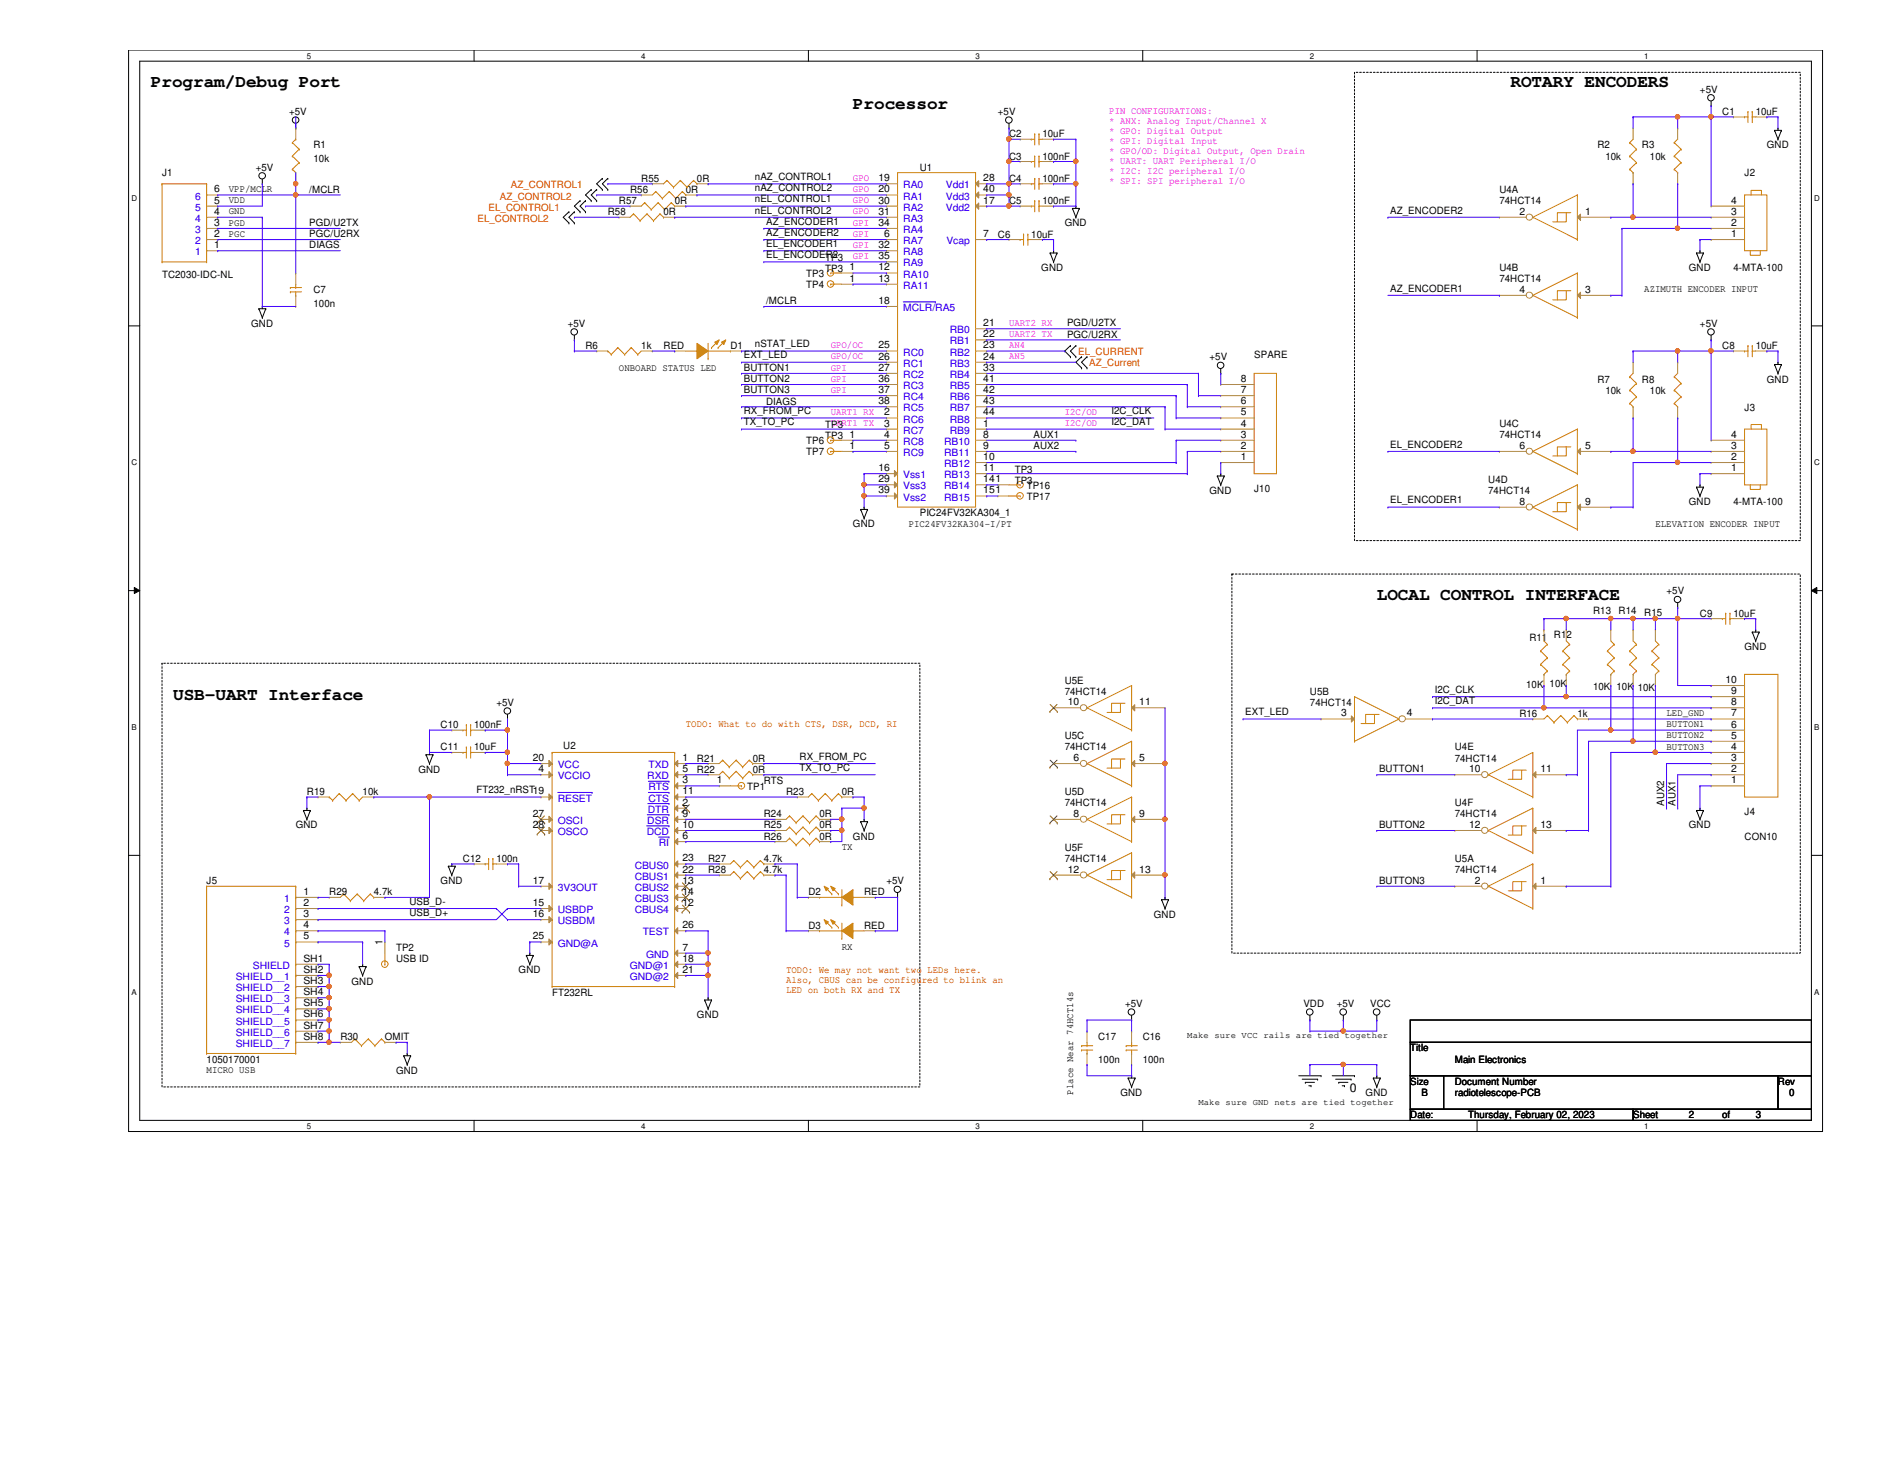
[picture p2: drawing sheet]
<svg xmlns="http://www.w3.org/2000/svg" width="279mm" height="216mm" viewBox="0 0 279 216" stroke-linecap="round" stroke-linejoin="round" font-family="sans-serif">
<defs><g id="words">
<g font-size="2.6">
<text x="22.4" y="12.9">Program/Debug Port</text>
<text x="126.4" y="16.2">Processor</text>
<text x="223.8" y="12.9">ROTARY ENCODERS</text>
<text x="204" y="88.8">LOCAL CONTROL INTERFACE</text>
<text x="25.7" y="103.7">USB-UART Interface</text>
</g>
<text font-size="1.8" x="200" y="161.8">0</text>
<g font-size="1.5">
<text x="42.8" y="17">+5V</text>
<text x="147.8" y="17">+5V</text>
<text x="251.8" y="13.7">+5V</text>
<text x="255.1" y="17">C1</text>
<text x="260.1" y="17">10uF</text>
<text x="46.4" y="22">R1</text>
<text x="46.4" y="24">10k</text>
<text x="149.5" y="23.6">C3</text>
<text x="149.5" y="20.3">C2</text>
<text x="154.4" y="23.6">100nF</text>
<text x="154.4" y="20.3">10uF</text>
<text x="236.6" y="22">R2</text>
<text x="237.8" y="23.6">10k</text>
<text x="243.2" y="22">R3</text>
<text x="244.4" y="23.6">10k</text>
<text x="261.7" y="22">GND</text>
<text x="24" y="26.1">J1</text>
<text x="31.7" y="28.5">6</text>
<text x="33.9" y="28.4">VPP/MCLR</text>
<text x="37.9" y="25.3">+5V</text>
<text x="45.8" y="28.5">/MCLR</text>
<text x="93.3" y="28.6">R56</text>
<text x="95" y="26.9">R55</text>
<text x="101.6" y="28.6">0R</text>
<text x="103.3" y="26.9">0R</text>
<text x="111.8" y="26.7">nAZ_CONTROL1</text>
<text x="111.8" y="28.3">nAZ_CONTROL2</text>
<text x="111.8" y="30">nEL_CONTROL1</text>
<text x="130.1" y="26.8">19</text>
<text x="130.1" y="28.5">20</text>
<text x="136.3" y="25.3">U1</text>
<text x="145.7" y="26.8">28</text>
<text x="145.7" y="28.5">40</text>
<text x="149.5" y="26.9">C4</text>
<text x="154.4" y="26.9">100nF</text>
<text x="222.1" y="28.6">U4A</text>
<text x="258.4" y="26.1">J2</text>
<text x="31.7" y="35.1">2</text>
<text x="31.7" y="33.4">3</text>
<text x="31.7" y="31.8">4</text>
<text x="31.7" y="30.1">5</text>
<text x="33.9" y="31.7">GND</text>
<text x="33.9" y="30.1">VDD</text>
<text x="33.9" y="33.4">PGD</text>
<text x="33.9" y="35.1">PGC</text>
<text x="45.8" y="33.5">PGD/U2TX</text>
<text x="45.8" y="35.1">PGC/U2RX</text>
<text x="90" y="31.9">R58</text>
<text x="91.7" y="30.2">R57</text>
<text x="98.3" y="31.9">0R</text>
<text x="99.9" y="30.2">0R</text>
<text x="111.8" y="31.6">nEL_CONTROL2</text>
<text x="113.5" y="33.3">AZ_ENCODER1</text>
<text x="113.5" y="34.9">AZ_ENCODER2</text>
<text x="130.1" y="33.4">34</text>
<text x="130.1" y="31.8">31</text>
<text x="130.1" y="30.1">30</text>
<text x="131" y="35.1">6</text>
<text x="145.7" y="35.1">7</text>
<text x="145.7" y="30.1">17</text>
<text x="147.8" y="35.2">C6</text>
<text x="149.5" y="30.2">C5</text>
<text x="152.8" y="35.2">10uF</text>
<text x="154.4" y="30.2">100nF</text>
<text x="157.7" y="33.5">GND</text>
<text x="206" y="31.6">AZ_ENCODER2</text>
<text x="222.1" y="30.2">74HCT14</text>
<text x="225.1" y="31.8">2</text>
<text x="234.8" y="31.8">1</text>
<text x="256.5" y="35.1">1</text>
<text x="256.5" y="33.4">2</text>
<text x="256.5" y="31.8">3</text>
<text x="256.5" y="30.1">4</text>
<text x="24" y="41.1">TC2030-IDC-NL</text>
<text x="31.7" y="36.7">1</text>
<text x="45.8" y="36.8">DIAGS</text>
<text x="113.5" y="36.6">EL_ENCODER1</text>
<text x="113.5" y="38.2">EL_ENCODER2</text>
<text x="119.4" y="41">TP3</text>
<text x="122.3" y="38.6">TP3</text>
<text x="122.3" y="40.3">TP3</text>
<text x="125.9" y="40">1</text>
<text x="125.9" y="41.7">1</text>
<text x="130.1" y="40">12</text>
<text x="130.1" y="41.7">13</text>
<text x="130.1" y="38.4">35</text>
<text x="130.1" y="36.7">32</text>
<text x="154.3" y="40.1">GND</text>
<text x="222.1" y="40.1">U4B</text>
<text x="222.1" y="41.8">74HCT14</text>
<text x="250.2" y="40.1">GND</text>
<text x="256.8" y="40.1">4-MTA-100</text>
<text x="46.4" y="43.4">C7</text>
<text x="46.4" y="45.4">100n</text>
<text x="113.5" y="45">/MCLR</text>
<text x="119.4" y="42.6">TP4</text>
<text x="130.1" y="45">18</text>
<text x="206" y="43.2">AZ_ENCODER1</text>
<text x="225.1" y="43.3">4</text>
<text x="234.8" y="43.3">3</text>
<text x="243.6" y="43.3">AZIMUTH ENCODER INPUT</text>
<text x="37.2" y="48.4">GND</text>
<text x="84.1" y="48.4">+5V</text>
<text x="86.7" y="51.7">R6</text>
<text x="95" y="51.7">1k</text>
<text x="98.3" y="51.7">RED</text>
<text x="108.2" y="51.7">D1</text>
<text x="110.2" y="53.1">EXT_LED</text>
<text x="111.8" y="51.4">nSTAT_LED</text>
<text x="130.1" y="53.3">26</text>
<text x="130.1" y="51.6">25</text>
<text x="145.7" y="51.6">23</text>
<text x="145.7" y="48.3">21</text>
<text x="145.7" y="50">22</text>
<text x="145.7" y="53.3">24</text>
<text x="158.1" y="48.3">PGD/U2TX</text>
<text x="158.1" y="50">PGC/U2RX</text>
<text x="179.2" y="53.3">+5V</text>
<text x="185.8" y="53">SPARE</text>
<text x="251.8" y="48.4">+5V</text>
<text x="255.1" y="51.7">C8</text>
<text x="260.1" y="51.7">10uF</text>
<text x="91.7" y="54.9">ONBOARD STATUS LED</text>
<text x="110.2" y="54.9">BUTTON1</text>
<text x="110.2" y="56.6">BUTTON2</text>
<text x="110.2" y="58.3">BUTTON3</text>
<text x="113.5" y="59.9">DIAGS</text>
<text x="130.1" y="54.9">27</text>
<text x="130.1" y="59.9">38</text>
<text x="130.1" y="58.2">37</text>
<text x="130.1" y="56.6">36</text>
<text x="145.7" y="59.9">43</text>
<text x="145.7" y="58.2">42</text>
<text x="145.7" y="56.6">41</text>
<text x="145.7" y="54.9">33</text>
<text x="183.8" y="59.9">6</text>
<text x="183.8" y="58.2">7</text>
<text x="183.8" y="56.6">8</text>
<text x="236.6" y="56.6">R7</text>
<text x="237.8" y="58.3">10k</text>
<text x="243.2" y="56.6">R8</text>
<text x="244.4" y="58.3">10k</text>
<text x="261.7" y="56.6">GND</text>
<text x="110.2" y="61.3">RX_FROM_PC</text>
<text x="110.2" y="63">TX_TO_PC</text>
<text x="119.4" y="65.7">TP6</text>
<text x="122.3" y="65.1">TP3</text>
<text x="122.3" y="63.4">TP3</text>
<text x="125.9" y="64.8">1</text>
<text x="131" y="64.8">4</text>
<text x="131" y="63.2">3</text>
<text x="131" y="61.5">2</text>
<text x="145.7" y="64.8">8</text>
<text x="145.7" y="63.2">1</text>
<text x="145.7" y="61.5">44</text>
<text x="153.1" y="64.9">AUX1</text>
<text x="164.7" y="61.3">I2C_CLK</text>
<text x="164.7" y="63">I2C_DAT</text>
<text x="183.8" y="64.8">3</text>
<text x="183.8" y="63.2">4</text>
<text x="183.8" y="61.5">5</text>
<text x="222.1" y="63.2">U4C</text>
<text x="222.1" y="64.9">74HCT14</text>
<text x="256.5" y="64.8">4</text>
<text x="258.4" y="60.8">J3</text>
<text x="119.4" y="67.4">TP7</text>
<text x="125.9" y="66.5">1</text>
<text x="130.1" y="69.8">16</text>
<text x="130.1" y="71.4">29</text>
<text x="131" y="66.5">5</text>
<text x="145.7" y="69.8">11</text>
<text x="145.7" y="68.1">10</text>
<text x="145.7" y="66.5">9</text>
<text x="145.7" y="71.4">141</text>
<text x="150.3" y="70">TP3</text>
<text x="150.3" y="71.7">TP3</text>
<text x="153.1" y="66.5">AUX2</text>
<text x="183.8" y="68.1">1</text>
<text x="183.8" y="66.5">2</text>
<text x="206" y="66.3">EL_ENCODER2</text>
<text x="220.5" y="71.5">U4D</text>
<text x="225.1" y="66.5">6</text>
<text x="234.8" y="66.5">5</text>
<text x="256.5" y="69.8">1</text>
<text x="256.5" y="68.1">2</text>
<text x="256.5" y="66.5">3</text>
<text x="130.1" y="73.1">39</text>
<text x="134.6" y="78">PIC24FV32KA304-I/PT</text>
<text x="136.3" y="76.5">PIC24FV32KA304_1</text>
<text x="145.7" y="73.1">151</text>
<text x="152.1" y="72.3">TP16</text>
<text x="152.1" y="74">TP17</text>
<text x="179.2" y="73.2">GND</text>
<text x="185.8" y="72.8">J10</text>
<text x="206" y="74.5">EL_ENCODER1</text>
<text x="220.5" y="73.2">74HCT14</text>
<text x="225.1" y="74.7">8</text>
<text x="234.8" y="74.7">9</text>
<text x="245.2" y="78">ELEVATION ENCODER INPUT</text>
<text x="250.2" y="74.8">GND</text>
<text x="256.8" y="74.8">4-MTA-100</text>
<text x="126.4" y="78.1">GND</text>
<text x="246.9" y="88">+5V</text>
<text x="226.6" y="95">R11</text>
<text x="230.2" y="94.4">R12</text>
<text x="236" y="91">R13</text>
<text x="239.8" y="91">R14</text>
<text x="243.6" y="91.1">R15</text>
<text x="251.8" y="91.3">C9</text>
<text x="256.8" y="91.3">10uF</text>
<text x="157.7" y="101.2">U5E</text>
<text x="226.1" y="101.9">10K</text>
<text x="229.6" y="101.7">10K</text>
<text x="255.6" y="101.1">10</text>
<text x="258.4" y="96.3">GND</text>
<text x="65.3" y="107.8">C10</text>
<text x="70.2" y="107.8">100nF</text>
<text x="73.5" y="104.5">+5V</text>
<text x="157.7" y="102.9">74HCT14</text>
<text x="158.2" y="104.4">10</text>
<text x="168.8" y="104.4">11</text>
<text x="184.5" y="105.9">EXT_LED</text>
<text x="194.1" y="102.9">U5B</text>
<text x="194.1" y="104.5">74HCT14</text>
<text x="198.7" y="106.1">3</text>
<text x="208.4" y="106.1">4</text>
<text x="212.6" y="102.6">I2C_CLK</text>
<text x="212.6" y="104.3">I2C_DAT</text>
<text x="225.1" y="106.2">R16</text>
<text x="233.7" y="106.2">1k</text>
<text x="236" y="102.2">10K</text>
<text x="239.5" y="102.2">10K</text>
<text x="242.6" y="102.4">10K</text>
<text x="246.9" y="107.7">BUTTON1</text>
<text x="246.9" y="106">LED_GND</text>
<text x="256.5" y="107.7">6</text>
<text x="256.5" y="106.1">7</text>
<text x="256.5" y="104.4">8</text>
<text x="256.5" y="102.8">9</text>
<text x="65.3" y="111.1">C11</text>
<text x="70.2" y="111.1">10uF</text>
<text x="79" y="112.7">20</text>
<text x="83.4" y="111">U2</text>
<text x="101.1" y="112.7">1</text>
<text x="103.3" y="112.8">R21</text>
<text x="111.5" y="112.8">0R</text>
<text x="118.4" y="112.5">RX_FROM_PC</text>
<text x="157.7" y="109.5">U5C</text>
<text x="157.7" y="111.1">74HCT14</text>
<text x="159" y="112.7">6</text>
<text x="168.8" y="112.7">5</text>
<text x="215.5" y="111.1">U4E</text>
<text x="215.5" y="112.8">74HCT14</text>
<text x="246.9" y="109.3">BUTTON2</text>
<text x="246.9" y="111">BUTTON3</text>
<text x="256.5" y="112.7">3</text>
<text x="256.5" y="111">4</text>
<text x="256.5" y="109.4">5</text>
<text x="45.5" y="117.7">R19</text>
<text x="53.7" y="117.7">10k</text>
<text x="62" y="114.4">GND</text>
<text x="70.6" y="117.5">FT232_nRST19</text>
<text x="79.8" y="114.3">4</text>
<text x="101.1" y="119.3">2</text>
<text x="101.1" y="116">3</text>
<text x="101.1" y="114.3">5</text>
<text x="101.1" y="117.6">11</text>
<text x="103.3" y="114.4">R22</text>
<text x="106.2" y="116">1</text>
<text x="110.7" y="116.9">TP1</text>
<text x="111.5" y="114.4">0R</text>
<text x="113.2" y="116.1">RTS</text>
<text x="116.5" y="117.7">R23</text>
<text x="118.4" y="114.2">TX_TO_PC</text>
<text x="124.7" y="117.7">0R</text>
<text x="157.7" y="117.7">U5D</text>
<text x="157.7" y="119.4">74HCT14</text>
<text x="204.3" y="114.4">BUTTON1</text>
<text x="215.5" y="119.4">U4F</text>
<text x="217.6" y="114.3">10</text>
<text x="228.2" y="114.3">11</text>
<text x="246.5" y="119.3" transform="rotate(-90 246.5 119.3)">AUX2</text>
<text x="248.2" y="119.3" transform="rotate(-90 248.2 119.3)">AUX1</text>
<text x="256.5" y="116">1</text>
<text x="256.5" y="114.3">2</text>
<text x="43.8" y="122.7">GND</text>
<text x="79" y="120.9">27</text>
<text x="79" y="122.6">28</text>
<text x="101.1" y="124.2">6</text>
<text x="101.1" y="120.9">9</text>
<text x="101.1" y="122.6">10</text>
<text x="113.2" y="122.7">R25</text>
<text x="113.2" y="124.3">R26</text>
<text x="113.2" y="121">R24</text>
<text x="121.4" y="122.7">0R</text>
<text x="121.4" y="124.3">0R</text>
<text x="121.4" y="121">0R</text>
<text x="124.7" y="125.9">TX</text>
<text x="126.4" y="124.3">GND</text>
<text x="157.7" y="126">U5F</text>
<text x="159" y="120.9">8</text>
<text x="168.8" y="120.9">9</text>
<text x="204.3" y="122.6">BUTTON2</text>
<text x="215.5" y="121">74HCT14</text>
<text x="217.6" y="122.6">12</text>
<text x="228.2" y="122.6">13</text>
<text x="250.2" y="122.7">GND</text>
<text x="258.4" y="120.7">J4</text>
<text x="258.4" y="124.3">CON10</text>
<text x="30.6" y="130.9">J5</text>
<text x="65.3" y="130.9">GND</text>
<text x="68.6" y="127.6">C12</text>
<text x="73.5" y="127.6">100n</text>
<text x="79" y="130.9">17</text>
<text x="101.1" y="130.9">13</text>
<text x="101.1" y="129.2">22</text>
<text x="101.1" y="127.5">23</text>
<text x="104.9" y="129.3">R28</text>
<text x="104.9" y="127.6">R27</text>
<text x="113.2" y="129.3">4.7k</text>
<text x="113.2" y="127.6">4.7k</text>
<text x="131.3" y="130.9">+5V</text>
<text x="157.7" y="127.6">74HCT14</text>
<text x="158.2" y="129.2">12</text>
<text x="168.8" y="129.2">13</text>
<text x="204.3" y="130.9">BUTTON3</text>
<text x="215.5" y="127.6">U5A</text>
<text x="215.5" y="129.3">74HCT14</text>
<text x="218.5" y="130.9">2</text>
<text x="228.2" y="130.9">1</text>
<text x="45" y="132.5">1</text>
<text x="45" y="134.2">2</text>
<text x="45" y="135.8">3</text>
<text x="45" y="137.5">4</text>
<text x="48.8" y="132.6">R29</text>
<text x="55.4" y="132.6">4.7k</text>
<text x="60.7" y="134">USB_D-</text>
<text x="60.7" y="135.6">USB_D+</text>
<text x="79" y="134.2">15</text>
<text x="79" y="135.8">16</text>
<text x="101.1" y="134.2">12</text>
<text x="101.1" y="132.5">14</text>
<text x="101.1" y="137.5">26</text>
<text x="119.8" y="132.6">D2</text>
<text x="119.8" y="137.5">D3</text>
<text x="128" y="132.6">RED</text>
<text x="128" y="137.5">RED</text>
<text x="170.9" y="135.9">GND</text>
<text x="45" y="142.4">SH1</text>
<text x="45" y="139.1">5</text>
<text x="56.6" y="140" transform="rotate(-90 56.6 140)">1</text>
<text x="58.7" y="140.8">TP2</text>
<text x="58.7" y="142.5">USB ID</text>
<text x="79" y="139.1">25</text>
<text x="101.1" y="140.8">7</text>
<text x="101.1" y="142.4">18</text>
<text x="124.7" y="140.7">RX</text>
<text x="45" y="144.1">SH2</text>
<text x="45" y="149">SH5</text>
<text x="45" y="147.4">SH4</text>
<text x="45" y="145.7">SH3</text>
<text x="52.1" y="145.8">GND</text>
<text x="76.8" y="144.1">GND</text>
<text x="81.8" y="147.4">FT232RL</text>
<text x="101.1" y="144.1">21</text>
<text x="166.7" y="149.1">+5V</text>
<text x="193.1" y="149.1">VDD</text>
<text x="198" y="149.1">+5V</text>
<text x="203" y="149.1">VCC</text>
<text x="45" y="152.3">SH7</text>
<text x="45" y="150.7">SH6</text>
<text x="45" y="154">SH8</text>
<text x="50.4" y="154.1">R30</text>
<text x="57" y="154.1">OMIT</text>
<text x="103.3" y="150.7">GND</text>
<text x="162.7" y="154.1">C17</text>
<text x="169.3" y="154.1">C16</text>
<text x="208.9" y="155.7">Title</text>
<text x="30.6" y="158.9">MICRO USB</text>
<text x="30.6" y="157.4">1050170001</text>
<text x="58.7" y="159">GND</text>
<text x="162.7" y="157.4">100n</text>
<text x="169.3" y="157.4">100n</text>
<text x="208.9" y="160.7">Size</text>
<text x="215.5" y="160.7">Document Number</text>
<text x="215.5" y="157.4">Main Electronics</text>
<text x="263.4" y="160.7">Rev</text>
<text x="159" y="162.1" transform="rotate(-90 159 162.1)">Place Near 74HCT14s</text>
<text x="166" y="162.3">GND</text>
<text x="202.3" y="162.3">GND</text>
<text x="208.9" y="165.6">Date:</text>
<text x="210.6" y="162.3">B</text>
<text x="215.5" y="162.3">radiotelescope-PCB</text>
<text x="217.5" y="165.6">Thursday, February 02, 2023</text>
<text x="241.9" y="165.6">Sheet</text>
<text x="250.2" y="165.6">2</text>
<text x="255.1" y="165.6">of</text>
<text x="260.1" y="165.6">3</text>
<text x="265" y="162.3">0</text>
</g>
<g font-size="1.5" fill="#f0f">
<text x="164.3" y="16.9">PIN CONFIGURATIONS:</text>
<text x="164.3" y="18.4">* ANX: Analog Input/Channel X</text>
<text x="164.3" y="19.9">* GPO: Digital Output</text>
<text x="164.3" y="21.3">* GPI: Digital Input</text>
<text x="164.3" y="22.8">* GPO/OD: Digital Output, Open Drain</text>
<text x="126.4" y="26.8">GPO</text>
<text x="126.4" y="28.4">GPO</text>
<text x="164.3" y="24.3">* UART: UART Peripheral I/O</text>
<text x="164.3" y="25.8">* I2C: I2C peripheral I/O</text>
<text x="164.3" y="27.3">* SPI: SPI peripheral I/O</text>
<text x="126.4" y="33.4">GPI</text>
<text x="126.4" y="35.1">GPI</text>
<text x="126.4" y="30.1">GPO</text>
<text x="126.4" y="31.7">GPO</text>
<text x="126.4" y="36.7">GPI</text>
<text x="126.4" y="38.4">GPI</text>
<text x="123.1" y="51.6">GPO/OC</text>
<text x="123.1" y="53.2">GPO/OC</text>
<text x="149.5" y="48.3">UART2 RX</text>
<text x="149.5" y="49.9">UART2 TX</text>
<text x="149.5" y="51.6">AN4</text>
<text x="149.5" y="53.2">AN5</text>
<text x="123.1" y="54.9">GPI</text>
<text x="123.1" y="56.5">GPI</text>
<text x="123.1" y="58.2">GPI</text>
<text x="123.1" y="61.5">UART1 RX</text>
<text x="123.1" y="63.1">UART1 TX</text>
<text x="157.7" y="61.5">I2C/OD</text>
<text x="157.7" y="63.1">I2C/OD</text>
</g>
<g font-size="1.5" fill="#00c">
<text x="28.9" y="29.5">6</text>
<text x="133.8" y="27.9">RA0</text>
<text x="133.8" y="29.5">RA1</text>
<text x="140.1" y="27.9">Vdd1</text>
<text x="140.1" y="29.5">Vdd3</text>
<text x="28.9" y="34.5">3</text>
<text x="28.9" y="32.9">4</text>
<text x="28.9" y="31.2">5</text>
<text x="133.8" y="34.5">RA4</text>
<text x="133.8" y="32.9">RA3</text>
<text x="133.8" y="31.2">RA2</text>
<text x="140.1" y="31.2">Vdd2</text>
<text x="28.9" y="37.8">1</text>
<text x="28.9" y="36.2">2</text>
<text x="133.8" y="41.1">RA10</text>
<text x="133.8" y="36.2">RA7</text>
<text x="133.8" y="39.5">RA9</text>
<text x="133.8" y="37.8">RA8</text>
<text x="140.2" y="36.2">Vcap</text>
<text x="133.8" y="42.8">RA11</text>
<text x="133.8" y="46.1">MCLR/RA5</text>
<text x="133.8" y="52.7">RC0</text>
<text x="140.7" y="52.7">RB2</text>
<text x="140.7" y="49.4">RB0</text>
<text x="140.7" y="51">RB1</text>
<text x="133.8" y="56">RC2</text>
<text x="133.8" y="54.3">RC1</text>
<text x="133.8" y="59.3">RC4</text>
<text x="133.8" y="57.6">RC3</text>
<text x="140.7" y="54.3">RB3</text>
<text x="140.7" y="59.3">RB6</text>
<text x="140.7" y="57.6">RB5</text>
<text x="140.7" y="56">RB4</text>
<text x="133.8" y="65.9">RC8</text>
<text x="133.8" y="64.2">RC7</text>
<text x="133.8" y="62.6">RC6</text>
<text x="133.8" y="60.9">RC5</text>
<text x="139.9" y="65.9">RB10</text>
<text x="140.7" y="64.2">RB9</text>
<text x="140.7" y="62.6">RB8</text>
<text x="140.7" y="60.9">RB7</text>
<text x="133.8" y="67.5">RC9</text>
<text x="133.8" y="70.8">Vss1</text>
<text x="139.9" y="70.8">RB13</text>
<text x="139.9" y="69.2">RB12</text>
<text x="139.9" y="67.5">RB11</text>
<text x="133.8" y="74.1">Vss2</text>
<text x="133.8" y="72.5">Vss3</text>
<text x="139.9" y="72.5">RB14</text>
<text x="139.9" y="74.1">RB15</text>
<text x="82.6" y="113.7">VCC</text>
<text x="96.1" y="113.7">TXD</text>
<text x="82.6" y="115.4">VCCIO</text>
<text x="82.6" y="118.7">RESET</text>
<text x="95.9" y="115.4">RXD</text>
<text x="96.1" y="117.1">RTS</text>
<text x="96.1" y="118.7">CTS</text>
<text x="82.6" y="122">OSCI</text>
<text x="82.6" y="123.7">OSCO</text>
<text x="95.8" y="123.7">DCD</text>
<text x="95.9" y="122">DSR</text>
<text x="96" y="120.4">DTR</text>
<text x="97.6" y="125.3">RI</text>
<text x="82.6" y="131.9">3V3OUT</text>
<text x="94" y="131.9">CBUS2</text>
<text x="94" y="130.3">CBUS1</text>
<text x="94" y="128.6">CBUS0</text>
<text x="42.1" y="133.6">1</text>
<text x="42.1" y="135.2">2</text>
<text x="42.1" y="136.9">3</text>
<text x="82.6" y="135.2">USBDP</text>
<text x="82.6" y="136.9">USBDM</text>
<text x="94" y="135.2">CBUS4</text>
<text x="94" y="133.6">CBUS3</text>
<text x="37.5" y="143.5">SHIELD</text>
<text x="42.1" y="138.5">4</text>
<text x="42.1" y="140.2">5</text>
<text x="82.6" y="140.2">GND@A</text>
<text x="93.3" y="143.5">GND@1</text>
<text x="95.2" y="138.5">TEST</text>
<text x="95.7" y="141.8">GND</text>
<text x="34.9" y="145.1">SHIELD__1</text>
<text x="34.9" y="148.4">SHIELD__3</text>
<text x="34.9" y="146.8">SHIELD__2</text>
<text x="93.3" y="145.1">GND@2</text>
<text x="34.9" y="153.4">SHIELD__6</text>
<text x="34.9" y="151.7">SHIELD__5</text>
<text x="34.9" y="150.1">SHIELD__4</text>
<text x="34.9" y="155">SHIELD__7</text>
</g>
<g font-size="1.5" fill="#f00">
<text x="74" y="29.5">AZ_CONTROL2</text>
<text x="75.7" y="27.9">AZ_CONTROL1</text>
<text x="70.7" y="32.9">EL_CONTROL2</text>
<text x="72.4" y="31.2">EL_CONTROL1</text>
<text x="159.7" y="52.5">EL_CURRENT</text>
<text x="161.4" y="54.2">AZ_Current</text>
<text x="101.6" y="107.7">TODO: What to do with CTS, DSR, DCD, RI</text>
<text x="116.5" y="144">TODO: We may not want two LEDs here.</text>
<text x="116.5" y="145.5">Also, CBUS can be configured to blink an</text>
<text x="116.5" y="147">LED on both RX and TX</text>
</g>
<g font-size="1.3">
<text x="175.9" y="153.8">Make sure VCC rails are tied together</text>
<text x="177.5" y="163.7">Make sure GND nets are tied together</text>
</g>
<g font-size="1.2">
<text x="45.5" y="8.7">5</text>
<text x="95" y="8.7">4</text>
<text x="144.5" y="8.7">3</text>
<text x="194.1" y="8.7">2</text>
<text x="243.6" y="8.7">1</text>
<text x="19.5" y="29.7">D</text>
<text x="268.8" y="29.7">D</text>
<text x="19.5" y="68.9">C</text>
<text x="268.8" y="68.9">C</text>
<text x="19.5" y="108.1">B</text>
<text x="268.8" y="108.1">B</text>
<text x="19.5" y="147.3">A</text>
<text x="268.8" y="147.3">A</text>
<text x="45.5" y="167.2">5</text>
<text x="95" y="167.2">4</text>
<text x="144.5" y="167.2">3</text>
<text x="194.1" y="167.2">2</text>
<text x="243.6" y="167.2">1</text>
</g>
</g></defs>
<path d="M19.1 7.4h250.9v160.2h-250.9zM20.7 9.1h247.7v156.8h-247.7z" fill="none" stroke="#000" stroke-width=".15"/>
<g fill="#fff">
<path d="M45.5 7.6h.6v1.3h-.6z"/>
<path d="M45.5 166.1h.6v1.3h-.6z"/>
</g>
<path d="M70.2 7.4v1.7M70.2 165.9v1.7" fill="none" stroke="#000" stroke-width=".15"/>
<g fill="#fff">
<path d="M95 7.6h.6v1.3h-.6z"/>
<path d="M95 166.1h.6v1.3h-.6z"/>
</g>
<path d="M119.8 7.4v1.7M119.8 165.9v1.7" fill="none" stroke="#000" stroke-width=".15"/>
<g fill="#fff">
<path d="M144.5 7.6h.6v1.3h-.6z"/>
<path d="M144.5 166.1h.6v1.3h-.6z"/>
</g>
<path d="M169.3 7.4v1.7M169.3 165.9v1.7" fill="none" stroke="#000" stroke-width=".15"/>
<g fill="#fff">
<path d="M194.1 7.6h.5v1.3h-.5z"/>
<path d="M194.1 166.1h.5v1.3h-.5z"/>
</g>
<path d="M218.8 7.4v1.7M218.8 165.9v1.7" fill="none" stroke="#000" stroke-width=".15"/>
<g fill="#fff">
<path d="M243.6 7.6h.6v1.3h-.6z"/>
<path d="M243.6 166.1h.6v1.3h-.6z"/>
<path d="M19.5 28.7h.8v1.3h-.8z"/>
<path d="M268.8 28.7h.8v1.3h-.8z"/>
<path d="M19.5 67.9h.8v1.3h-.8z"/>
<path d="M268.8 67.9h.8v1.3h-.8z"/>
</g>
<path d="M19.1 48.3h1.6M268.4 48.3h1.6" fill="none" stroke="#000" stroke-width=".15"/>
<g fill="#fff">
<path d="M19.5 107.1h.7v1.3h-.7z"/>
<path d="M268.8 107.1h.7v1.3h-.7z"/>
</g>
<path d="M19.1 87.5h1.6M19.9 87l.8 .5-.8 .4zM268.4 87.5l.8-.5v.9zM268.4 87.5h1.6" fill="none" stroke="#000" stroke-width=".15"/>
<path d="M19.9 87l.8 .5-.8 .4zM268.4 87.5l.8-.5v.9z" fill="#000"/>
<g fill="#fff">
<path d="M19.5 146.3h.7v1.3h-.7z"/>
<path d="M268.8 146.3h.7v1.3h-.7z"/>
</g>
<g fill="none" stroke="#000" stroke-width=".15">
<path d="M43.8 19h.1M43.8 18.3v.7M149.5 19h.1M149.5 18.3v.7M253.5 15.7h.1M253.5 15v.7M262.9 19.3h.1M262.9 19.3h1M262.9 19.3l.5 1.3M263.4 19h.1M263.4 19v.3M263.9 19.3h.1"/>
<path d="M263.9 19.3l-.5 1.3M38.9 27.2h.1M38.9 26.5v.7M84.3 31.4h.1M84.3 33h.1M84.3 31.4l-.9 .8 .9 .8M85.1 31.4h.1M85.1 33h.1M85.1 31.4l-.8 .8 .8 .8M85.9 29.7h.1M85.9 31.4h.1M85.9 29.7l-.8 .8 .8 .9"/>
<path d="M86.7 29.7h.1M86.7 31.4h.1M86.7 29.7l-.8 .8 .8 .9M87.6 28.1h.1M87.6 29.7h.1M87.6 28.1l-.9 .8 .9 .8M88.4 28.1h.1M88.4 29.7h.1M88.4 28.1l-.8 .8 .8 .8M89.2 26.4h.1M89.2 28.1h.1M89.2 26.4l-.8 .8 .8 .9"/>
<path d="M90 26.4h.1M90 28.1h.1M90 26.4l-.8 .8 .8 .9M155.6 37.5h.1M155.6 37.5h1M155.6 37.5l.5 1.3M156.1 37.1h.1M156.1 38.8h.1M156.1 37.1v.4M156.6 37.5h.1M156.6 37.5l-.5 1.3M158.9 30.9h.1"/>
<path d="M158.9 30.9h1M158.9 30.9l.5 1.3M159.4 30.5h.1M159.4 32.2h.1M159.4 30.5v.4M159.9 30.9h.1M159.9 30.9l-.5 1.3M251.3 37.5h.1M251.3 37.5h1M251.3 37.5l.5 1.3M251.8 37.1h.1M251.8 38.8h.1"/>
<path d="M251.8 37.1v.4M252.3 37.5h.1M252.3 37.5l-.5 1.3M263.4 20.6h.1M38.4 45.7h.1M38.4 45.7h1M38.4 45.7l.5 1.3M38.9 45.4h.1M38.9 47h.1M38.9 45.4v.3M39.4 45.7h.1M39.4 45.7l-.5 1.3"/>
<path d="M85.1 50.3h.1M85.1 49.7v.6M158.6 51.2h.1M158.6 52.8h.1M158.6 51.2l-.9 .8 .9 .8M159.4 52.8h.1M159.4 51.2h.1M159.4 51.2l-.8 .8 .8 .8M160.2 52.8h.1M160.2 54.5h.1M160.2 52.8l-.8 .8 .8 .9M161 54.5h.1"/>
<path d="M161 52.8h.1M161 52.8l-.8 .8 .8 .9M180.8 55.3h.1M180.8 54.6v.7M253.5 50.3h.1M253.5 49.7v.6M262.9 54h.1M262.9 54h1M262.9 54l.5 1.3M263.4 53.6h.1M263.4 55.3h.1M263.4 53.6v.4"/>
<path d="M263.9 54h.1M263.9 54l-.5 1.3M127.5 75.4h.1M127.5 75.4h1M127.5 75.4l.5 1.3M128 75.1h.1M128 76.7h.1M128 75.1v.3M128.5 75.4h.1M128.5 75.4l-.5 1.3M180.3 70.5h.1M180.3 70.5h1.1"/>
<path d="M180.3 70.5l.5 1.3M180.8 70.1h.1M180.8 71.8h.1M180.8 70.1v.4M181.4 70.5h.1M181.4 70.5l-.6 1.3M251.3 72.1h.1M251.3 72.1h1M251.3 72.1l.5 1.3M251.8 71.8h.1M251.8 73.4h.1M251.8 71.8v.3"/>
<path d="M252.3 72.1h.1M252.3 72.1l-.5 1.3M248.5 90h.1M248.5 89.3v.7M259.6 93.6h.1M259.6 93.6h1M259.6 93.6l.5 1.3M260.1 93.3h.1M260.1 94.9h.1M260.1 93.3v.3M260.6 93.6h.1M260.6 93.6l-.5 1.3"/>
<path d="M45.5 119.7h.1M45.5 119.7v.3M63.1 111.8h.1M63.1 111.8h1M63.1 111.8l.5 1.3M63.6 111.4h.1M63.6 113.1h.1M63.6 111.4v.4M64.1 111.8h.1M64.1 111.8l-.5 1.3M75.2 106.5h.1M75.2 105.8v.7"/>
<path d="M251.8 119.7h.1M251.8 119.7v.3M19.1 126.7h1.6M45 120h.1M45 120h1M45 120l.5 1.3M45.5 121.3h.1M46 120h.1M46 120l-.5 1.3M66.4 128.3h.1M66.4 128.3h1M66.4 128.3l.5 1.3"/>
<path d="M66.9 127.9h.1M66.9 129.6h.1M66.9 127.9v.4M67.4 128.3h.1M67.4 128.3l-.5 1.3M127.5 121.7h.1M127.5 121.7h1M127.5 121.7l.5 1.3M128 121.3h.1M128 123h.1M128 121.3v.4M128.5 121.7h.1"/>
<path d="M128.5 121.7l-.5 1.3M133 132.9h.1M133 132.2v.7M172.1 133.2h.1M172.1 133.2h1M172.1 133.2l.5 1.3M172.6 132.9h.1M172.6 134.5h.1M172.6 132.9v.3M173.1 133.2h.1M173.1 133.2l-.5 1.3M251.3 120h.1"/>
<path d="M251.3 120h1M251.3 120l.5 1.3M251.8 121.3h.1M252.3 120h.1M252.3 120l-.5 1.3M268.4 126.7h1.6M53.2 143.1h.1M53.2 143.1h1M53.2 143.1l.5 1.3M53.7 142.8h.1M53.7 144.4h.1M53.7 142.8v.3"/>
<path d="M54.2 143.1h.1M54.2 143.1l-.5 1.3M59.8 156.3h.1M59.8 156.3h1M59.8 156.3l.5 1.3M60.3 156h.1M60.3 157.6h.1M60.3 156v.3M60.8 156.3h.1M60.8 156.3l-.5 1.3M78 141.5h.1M78 141.5h1"/>
<path d="M78 141.5l.5 1.3M78.5 141.1h.1M78.5 142.8h.1M78.5 141.1v.4M79 141.5h.1M79 141.5l-.5 1.3M104.4 148.1h.1M104.4 148.1h1M104.4 148.1l.5 1.3M104.9 147.7h.1M104.9 149.4h.1M104.9 147.7v.4"/>
<path d="M105.4 148.1h.1M105.4 148.1l-.5 1.3M167.1 159.6h.1M167.1 159.6h1M167.1 159.6l.5 1.4M167.6 151h.1M167.6 159.3h.1M167.6 150.4v.6M167.6 159.3v.3M168.1 159.6h.1M168.1 159.6l-.5 1.4M192.4 159.3h3.3"/>
<path d="M192.9 159.8h2.3M194.1 151h.1M194.1 150.4v.6M195.2 159.8h.1M195.7 159.3h.1M197.4 159.3h3.3M197.9 159.8h2.3M199 151h.1M199 150.4v.6M200.2 159.8h.1M200.7 159.3h.1M203.5 159.6h.1"/>
<path d="M203.5 159.6h1M203.5 159.6l.5 1.4M204 159.3h.1M204 151h.1M204 150.4v.6M204 159.3v.3M204.5 159.6h.1M204.5 159.6l-.5 1.4M208.9 151h59.5v3.3h-59.5zM208.9 154.3h59.5v5h-59.5zM208.9 159.3h5v5h-5zM213.9 159.3h49.5v5h-49.5z"/>
<path d="M263.4 159.3h5v5h-5zM167.6 161h.1M193.4 160.3h.1M193.4 160.3h1.3M193.9 160.8h.3M194.2 160.8h.1M198.3 160.3h.1M198.3 160.3h1.4M198.8 160.8h.4M199.2 160.8h.1M204 161h.1M208.9 164.3h33v1.6h-33z"/>
<path d="M241.9 164.3h26.5v1.6h-26.5z"/>
<circle cx="43.8" cy="17.8" r=".48"/>
<circle cx="149.5" cy="17.8" r=".48"/>
<circle cx="253.5" cy="14.5" r=".48"/>
<circle cx="38.8" cy="26" r=".48"/>
<circle cx="85.1" cy="49.1" r=".48"/>
<circle cx="180.8" cy="54.1" r=".48"/>
<circle cx="253.5" cy="49.1" r=".48"/>
<circle cx="248.5" cy="88.8" r=".48"/>
<circle cx="75.2" cy="105.3" r=".48"/>
<circle cx="133" cy="131.7" r=".48"/>
<circle cx="167.6" cy="149.9" r=".48"/>
<circle cx="194" cy="149.9" r=".48"/>
<circle cx="199" cy="149.9" r=".48"/>
<circle cx="203.9" cy="149.9" r=".48"/>
</g>
<path d="M200.7 10.7h66v69.4h-66zM24 98.2h112.3v62.8h-112.3zM182.5 85h84.2v56.1h-84.2z" fill="none" stroke="#000" stroke-width=".15" stroke-dasharray=".3 .3"/>
<g fill="none" stroke="#cc8006" stroke-width=".15">
<path d="M48.8 118h.1M48.8 118l.5 .5M49.3 118.5h.1M50.2 117.5h.1M50.2 117.5l1.1 1M50.2 117.5l-.9 1M51.3 118.5h.1M52.2 117.5h.1M52.2 117.5l1 1M52.2 117.5l-.9 1M53.2 118.5h.1M53.7 118l-.5 .5"/>
<path d="M120.3 117.5h.1M120.3 117.5l-.5 .5M120.3 117.5l.9 1M121.2 118.5h.1M122.3 117.5h.1M122.3 117.5l-1.1 1M122.3 117.5l.9 1M123.2 118.5h.1M124.2 117.5h.1M124.2 117.5l-1 1M124.2 117.5l.5 .5M124.7 118h.1"/>
<path d="M227.1 119.7h.1M227.1 119.7v6.6M227.1 119.7l-6.6 3.3M220.5 123h.1M220.5 123l6.6 3.3M225.4 122.3v1.4h-2M226.1 122.3h-2v1.4M227.1 126.3h.1"/>
</g>
<path d="M47.1 118h.1M47.1 118h1.7M53.7 118h1.7M55.4 118h.1M118.1 118h.1M118.1 118h1.7M124.7 118h1.7M126.4 118h.1" fill="none" stroke="#a84" stroke-width=".15"/>
<path d="M227.1 123l.4-.5v.9z" fill="#a84"/>
<path d="M227.1 123l.4-.5v.9zM227.1 123h4.9M232 123h.1" fill="none" stroke="#a84" stroke-width=".15"/>
<circle cx="220" cy="123" r=".46" fill="#fff"/>
<g fill="none" stroke="#a84" stroke-width=".15">
<path d="M124.7 66.8h1.7M126.4 66.8h.1M215.5 123h.1M215.5 123h4"/>
<circle cx="220" cy="123" r=".46"/>
</g>
<g fill="none" stroke="#cc8006" stroke-width=".15">
<path d="M101.6 52h1.7M103.3 52h.1M104.9 53.1h.1M104.9 50.8v2.3M104.9 52h3.3M105.4 51.5h.1M106.4 51.5h.1M106.4 50.5l-1 1M107.4 50.5l-1 1M108.2 52h.1M123.1 66.8h.1M123.1 66.8h1.6"/>
<circle cx="123" cy="66.8" r=".49"/>
</g>
<path d="M103.3 50.8l1.6 1.2-1.6 1.1z" fill-rule="evenodd" fill="#cc8006"/>
<path d="M103.3 50.8l1.6 1.2-1.6 1.1z" fill="none" stroke="#cc8006" stroke-width=".15"/>
<path d="M106.9 50.7l.6-.4-.3 .7z" fill-rule="evenodd" fill="#cc8006"/>
<path d="M106.9 50.7l.6-.4-.3 .7z" fill="none" stroke="#cc8006" stroke-width=".15"/>
<path d="M105.9 50.7l.7-.4-.4 .7z" fill-rule="evenodd" fill="#cc8006"/>
<g fill="none" stroke="#cc8006" stroke-width=".15">
<path d="M133 25.6h11.5v49.5h-11.5zM105.9 50.7l.7-.4-.4 .7zM123.1 40.4h.1M123.1 40.4h1.6"/>
<circle cx="123" cy="40.4" r=".49"/>
</g>
<g fill="none" stroke="#a84" stroke-width=".15">
<path d="M131.3 35.5h.1M131.3 35.5h1.7M144.5 35.5h1.7M146.2 35.5h.1M99.9 52h.1M99.9 52h1.7M108.2 52h1.7M109.9 52h.1M124.7 40.4h1.7M126.4 40.4h.1M131.3 40.4h.1M131.3 55.3h.1"/>
<path d="M131.3 53.6h.1M131.3 52h.1M131.3 52h1.7M131.3 40.4h1.7M131.3 55.3h1.7M131.3 53.6h1.7M144.5 52h1.7M146.2 52h.1M131.3 66.8h.1M131.3 65.2h.1M131.3 66.8h1.7M131.3 65.2h1.7"/>
<path d="M144.5 70.1h1.7M144.5 68.5h1.7M144.5 66.8h1.7M144.5 65.2h1.7M146.2 70.1h.1M146.2 68.5h.1M146.2 66.8h.1M146.2 65.2h.1"/>
</g>
<path d="M144.5 27.2l.5-.4v.9z" fill="#a84"/>
<path d="M144.5 27.2l.5-.4v.9zM144.5 27.2h1.7M146.2 27.2h.1M131.3 42.1h.1M131.3 42.1h1.7M144.5 63.5h1.7M144.5 71.8h1.7M144.5 73.4h1.7M146.2 63.5h.1M146.2 71.8h.1M146.2 73.4h.1" fill="none" stroke="#a84" stroke-width=".15"/>
<path d="M144.5 30.5l.5-.4v.9z" fill="#a84"/>
<g fill="none" stroke="#a84" stroke-width=".15">
<path d="M131.3 27.2h.1M131.3 28.9h.1M131.3 27.2h1.7M131.3 28.9h1.7M144.5 30.5l.5-.4v.9zM144.5 30.5h1.7M146.2 30.5h.1M131.3 45.4h.1M131.3 45.4h1.7M144.5 48.7h1.7M144.5 50.3h1.7M144.5 53.6h1.7"/>
<path d="M146.2 48.7h.1M146.2 50.3h.1M146.2 53.6h.1M131.3 63.5h.1M131.3 61.9h.1M131.3 63.5h1.7M131.3 61.9h1.7"/>
</g>
<path d="M133.8 44.7h4.8M138.6 44.7h.1" fill="none" stroke="#00c" stroke-width=".15"/>
<path d="M132.5 69.7l.5 .4-.5 .5z" fill="#a84"/>
<path d="M144.5 58.6h1.7M144.5 56.9h1.7M146.2 58.6h.1M146.2 56.9h.1M131.3 70.1h.1M131.3 70.1h1.7M132.5 69.7l.5 .4-.5 .5zM144.5 61.9h1.7M144.5 60.2h1.7M146.2 61.9h.1M146.2 60.2h.1" fill="none" stroke="#a84" stroke-width=".15"/>
<path d="M144.5 28.9l.5-.5v.9z" fill="#a84"/>
<path d="M144.5 28.9l.5-.5v.9zM144.5 28.9h1.7M146.2 28.9h.1" fill="none" stroke="#a84" stroke-width=".15"/>
<path d="M132.5 73l.5 .4-.5 .5z" fill="#a84"/>
<g fill="none" stroke="#a84" stroke-width=".15">
<path d="M131.3 38.8h.1M131.3 33.8h.1M131.3 37.1h.1M131.3 32.2h.1M131.3 30.5h.1M131.3 38.8h1.7M131.3 33.8h1.7M131.3 37.1h1.7M131.3 32.2h1.7M131.3 30.5h1.7M131.3 58.6h.1M131.3 56.9h.1"/>
<path d="M131.3 58.6h1.7M131.3 56.9h1.7M144.5 55.3h1.7M146.2 55.3h.1M131.3 73.4h.1M131.3 60.2h.1M131.3 73.4h1.7M131.3 60.2h1.7M132.5 73l.5 .4-.5 .5z"/>
</g>
<path d="M132.5 71.3l.5 .5-.5 .5z" fill="#a84"/>
<g fill="none" stroke="#a84" stroke-width=".15">
<path d="M30.6 28.9h1.7M30.6 35.5h1.7M30.6 33.8h1.7M30.6 32.2h1.7M30.6 30.5h1.7M30.6 37.1h1.7M32.3 37.1h.1M32.3 35.5h.1M32.3 33.8h.1M32.3 32.2h.1M32.3 30.5h.1M32.3 28.9h.1"/>
<path d="M95 28.9h.1M95 28.9h1.6M101.6 28.9h1.7M103.3 28.9h.1M253.5 35.5h.1M253.5 33.8h.1M253.5 32.2h.1M253.5 30.5h.1M253.5 35.5h4.9M253.5 33.8h4.9M253.5 32.2h4.9M253.5 30.5h4.9"/>
<path d="M131.3 71.8h.1M131.3 71.8h1.7M132.5 71.3l.5 .5-.5 .5zM228.7 93.3h.1M228.7 93.3v1.6M228.7 99.9v1.6M104.9 114.7h.1M104.9 114.7h1.7M111.5 114.7h1.7M113.2 114.7h.1M227.1 106.5h.1M227.1 106.5h1.6"/>
<path d="M228.7 101.5h.1M233.7 106.5h1.6M235.3 106.5h.1M43.8 132.9h3.3M43.8 134.5h3.3M43.8 136.2h3.3M43.8 137.8h3.3M43.8 139.5h3.3M47.1 132.9h.1M47.1 134.5h.1M47.1 136.2h.1M47.1 137.8h.1"/>
<path d="M47.1 139.5h.1M48.8 132.9h.1M48.8 132.9h1.6M55.4 132.9h1.6M57 132.9h.1M114.8 123h.1M114.8 123h1.7M121.4 123h1.7M123.1 123h.1M43.8 144.4h3.3M43.8 152.7h3.3M43.8 151h3.3"/>
<path d="M43.8 149.4h3.3M43.8 147.7h3.3M43.8 142.8h3.3M43.8 154.3h3.3M43.8 146.1h3.3M47.1 144.4h.1M47.1 152.7h.1M47.1 151h.1M47.1 149.4h.1M47.1 147.7h.1M47.1 142.8h.1M47.1 154.3h.1"/>
<path d="M47.1 146.1h.1"/>
</g>
<g fill="none" stroke="#cc8006" stroke-width=".15">
<path d="M24 27.2h.1M24 38.8h.1M24 27.2h6.6M24 27.2v11.6M24 38.8h6.6M30.6 27.2h.1M30.6 38.8h.1M30.6 37.1h.1M30.6 35.5h.1M30.6 33.8h.1M30.6 32.2h.1M30.6 30.5h.1"/>
<path d="M30.6 28.9h.1M30.6 27.2v11.6M97.2 28.4h.1M97.2 28.4l-.6 .5M97.2 28.4l.9 1M98.1 29.4h.1M99.1 28.4h.1M99.1 28.4l-1 1M99.1 28.4l1 1M100.1 29.4h.1M101.1 28.4h.1M101.1 28.4l-1 1"/>
<path d="M101.1 28.4l.5 .5M101.6 28.9h.1M258.4 28.9h3.3v8.2h-3.3zM259.3 37.1v.7h1.5v-.7M259.4 28.9v-.7h1.5v.7M228.2 96.4h.1M228.2 98.4h.1M228.2 96.4l1 1M228.2 98.4l1 1M228.7 99.9h.1M228.7 94.9l.5 .5M229.2 95.4h.1"/>
<path d="M229.2 97.4h.1M229.2 99.4h.1M229.2 95.4l-1 1M229.2 97.4l-1 1M229.2 99.4l-.5 .5M107.1 114.2h.1M107.1 114.2l-.5 .5M107.1 114.2l.9 1M108 115.2h.1M109.1 114.2h.1M109.1 114.2l.9 1M109.1 114.2l-1.1 1"/>
<path d="M110 115.2h.1M111 114.2h.1M111 114.2l-1 1M111 114.2l.5 .5M111.5 114.7h.1M229.2 106h.1M229.2 106l-.5 .5M229.2 106l1 1M230.2 107h.1M231.2 106h.1M231.2 106l-1 1M231.2 106l1 1"/>
<path d="M232.2 107h.1M233.2 106h.1M233.2 106l-1 1M233.2 106l.5 .5M233.7 106.5h.1M30.6 131.2h.1M30.6 131.2v24.8M30.6 131.2h13.2M43.8 131.2h.1M43.8 132.9h.1M43.8 134.5h.1M43.8 136.2h.1"/>
<path d="M43.8 137.8h.1M43.8 139.5h.1M43.8 131.2v24.8M50.9 132.4h.1M50.9 132.4l-.5 .5M50.9 132.4l1 1M51.9 133.4h.1M52.9 132.4h.1M52.9 132.4l-1 1M52.9 132.4l1 1M53.9 133.4h.1M54.9 132.4h.1"/>
<path d="M54.9 132.4l-1 1M54.9 132.4l.5 .5M55.4 132.9h.1M117 122.5h.1M117 122.5l-.5 .5M117 122.5l.9 1M117.9 123.5h.1M119 122.5h.1M119 122.5l-1.1 1M119 122.5l.9 1M119.9 123.5h.1M120.9 122.5h.1"/>
<path d="M120.9 122.5l-1 1M120.9 122.5l.5 .5M121.4 123h.1M220.5 131.2h.1M220.5 131.2l6.6 3.3M225.4 130.6v1.3h-2M226.1 130.6h-2v1.3M227.1 127.9h.1M227.1 134.5h.1M227.1 127.9v6.6M227.1 127.9l-6.6 3.3M30.6 156h.1"/>
<path d="M30.6 156h13.2M43.8 156h.1M43.8 142.8h.1M43.8 144.4h.1M43.8 146.1h.1M43.8 147.7h.1M43.8 149.4h.1M43.8 151h.1M43.8 152.7h.1M43.8 154.3h.1"/>
</g>
<path d="M227.1 131.2l.4-.4v.9z" fill="#a84"/>
<path d="M227.1 131.2l.4-.4v.9zM227.1 131.2h4.9M232 131.2h.1" fill="none" stroke="#a84" stroke-width=".15"/>
<circle cx="220" cy="131.2" r=".46" fill="#fff"/>
<g fill="none" stroke="#a84" stroke-width=".15">
<path d="M149.5 35.5h.1M149.5 35.5h1.6M152.8 35.5h1.6M154.4 35.5h.1M124.7 42.1h1.7M126.4 42.1h.1M215.5 131.2h.1M215.5 131.2h4M50.4 154.3h.1M50.4 154.3h1.7M57 154.3h1.7M58.7 154.3h.1"/>
<circle cx="220" cy="131.2" r=".46"/>
</g>
<g fill="none" stroke="#cc8006" stroke-width=".15">
<path d="M151.1 35.5h.1M151.1 35.5h.5M151.6 34.7h.1M151.6 34.7v1.6M152.3 34.7h.1M152.3 35.5h.1M152.3 34.7v1.6M152.3 35.5h.5M227.1 32.2h.1M227.1 32.2l6.6 3.3M232 31.5v1.4h-2M232.7 31.5h-2v1.4"/>
<path d="M233.7 28.9h.1M233.7 35.5h.1M233.7 28.9v6.6M233.7 28.9l-6.6 3.3M123.1 42.1h.1M123.1 42.1h1.6M52.6 153.8h.1M52.6 153.8l-.5 .5M52.6 153.8l1 1.1M53.6 154.9h.1M54.6 153.8h.1M54.6 153.8l-1 1.1"/>
<path d="M54.6 153.8l.9 1.1M55.5 154.9h.1M56.5 153.8h.1M56.5 153.8l-1 1.1M56.5 153.8l.5 .5M57 154.3h.1"/>
<circle cx="123" cy="42.1" r=".49"/>
</g>
<path d="M234.1 31.7v.9l-.4-.4z" fill="#a84"/>
<path d="M233.7 32.2h4.9M234.1 31.7v.9l-.4-.4zM238.6 32.2h.1" fill="none" stroke="#a84" stroke-width=".15"/>
<circle cx="226.6" cy="32.1" r=".46" fill="#fff"/>
<g fill="none" stroke="#a84" stroke-width=".15">
<path d="M93.3 30.5h.1M93.3 30.5h1.7M99.9 30.5h1.7M101.6 30.5h.1M151.1 23.9h.1M151.1 23.9h1.7M154.4 23.9h1.7M156.1 23.9h.1M222.1 32.2h.1M222.1 32.2h4M43.8 40.4h.1M43.8 45.4h.1"/>
<path d="M43.8 40.4v1.7M43.8 43.7v1.7M232 93.3h.1M232 93.3v1.6M232 99.9v1.6M66.9 108.1h.1M66.9 108.1h1.7M70.2 108.1h1.7M71.9 108.1h.1M106.6 116.4h.1M106.6 116.4h1.6M232 101.5h.1"/>
<path d="M70.2 127.9h.1M70.2 127.9h1.7M73.5 127.9h1.7M75.2 127.9h.1"/>
<circle cx="226.6" cy="32.1" r=".46"/>
</g>
<g fill="none" stroke="#cc8006" stroke-width=".15">
<path d="M95.5 30h.1M95.5 30l-.5 .5M95.5 30l1 1M96.5 31h.1M97.5 30h.1M97.5 30l-1 1M97.5 30l1 1M98.5 31h.1M99.4 30h.1M99.4 30l-.9 1M99.4 30l.5 .5M99.9 30.5h.1"/>
<path d="M152.8 23.9h.1M152.8 23.9h.5M153.3 23.1h.1M153.3 23.1v1.7M153.9 23.1h.1M153.9 23.9h.1M153.9 23.1v1.7M153.9 23.9h.5M43 42.6h.1M43 43.2h.1M43 42.6h1.7M43 43.2h1.7"/>
<path d="M43.8 43.7h.1M43.8 42.6h.1M43.8 42.1v.5M43.8 43.2v.5M231.5 96.4h.1M231.5 98.4h.1M231.5 96.4l1 1M231.5 98.4l1 1M232 99.9h.1M232 94.9l.5 .5M232.5 95.4h.1M232.5 97.4h.1"/>
<path d="M232.5 99.4h.1M232.5 95.4l-1 1M232.5 97.4l-1 1M232.5 99.4l-.5 .5M68.6 108.1h.1M68.6 108.1h.5M69.1 107.3h.1M69.1 107.3v1.7M69.7 107.3h.1M69.7 108.1h.1M69.7 107.3v1.7M69.7 108.1h.5"/>
<path d="M108.2 116.4h1.7M109.9 116.4h.1M200.7 109.8h.1M200.7 103.2h.1M200.7 103.2v6.6M200.7 103.2l6.6 3.3M203.6 105.8v1.3h-2M204.3 105.8h-2v1.3M207.3 106.5h.1M207.3 106.5l-6.6 3.3M71.9 127.9h.1M71.9 127.9h.5"/>
<path d="M72.4 127.1h.1M72.4 127.1v1.7M73 127.1h.1M73 127.9h.1M73 127.1v1.7M73 127.9h.5"/>
<circle cx="109.8" cy="116.3" r=".49"/>
</g>
<path d="M200.2 106l.5 .5-.5 .4z" fill="#a84"/>
<path d="M195.7 106.5h.1M195.7 106.5h5M200.2 106l.5 .5-.5 .4z" fill="none" stroke="#a84" stroke-width=".15"/>
<circle cx="207.7" cy="106.4" r=".46" fill="#fff"/>
<g fill="none" stroke="#a84" stroke-width=".15">
<path d="M256.8 17.3h.1M256.8 17.3h1.6M260.1 17.3h1.6M261.7 17.3h.1M151.1 20.6h.1M151.1 20.6h1.7M154.4 20.6h1.7M156.1 20.6h.1M147.8 71.8h.1M147.8 71.8h1.7M245.2 93.3h.1M245.2 93.3v1.6"/>
<path d="M245.2 99.9v1.6M253.5 91.6h.1M253.5 91.6h1.6M256.8 91.6h1.6M258.4 91.6h.1M208.2 106.5h4M212.2 106.5h.1M245.2 101.5h.1M106.6 129.6h.1M106.6 129.6h1.6M113.2 129.6h1.6M114.8 129.6h.1"/>
<path d="M161 152.7h.1M161 157.6h.1M161 152.7v1.6M161 156v1.6"/>
<circle cx="207.7" cy="106.4" r=".46"/>
</g>
<g fill="none" stroke="#cc8006" stroke-width=".15">
<path d="M153.3 19.8h.1M153.3 19.8v1.7M153.9 19.8h.1M153.9 19.8v1.7M258.4 17.3h.1M258.4 17.3h.6M259 16.5h.1M259 16.5v1.7M259.6 16.5h.1M259.6 17.3h.1M259.6 16.5v1.7M259.6 17.3h.5"/>
<path d="M152.8 20.6h.1M152.8 20.6h.5M153.9 20.6h.1M153.9 20.6h.5M227.1 43.7h.1M227.1 43.7l6.6 3.3M232 43.1v1.3h-2M232.7 43.1h-2v1.3M233.7 40.4h.1M233.7 47h.1M233.7 40.4v6.6M233.7 40.4l-6.6 3.3"/>
<path d="M149.5 71.8h1.6M151.1 71.8h.1M244.7 96.4h.1M244.7 98.4h.1M244.7 96.4l1 1M244.7 98.4l1 1M245.2 99.9h.1M245.2 94.9l.5 .5M245.7 95.4h.1M245.7 97.4h.1M245.7 99.4h.1M245.7 95.4l-1 1"/>
<path d="M245.7 97.4l-1 1M245.7 99.4l-.5 .5M255.1 91.6h.1M255.1 91.6h.6M255.7 90.8h.1M255.7 90.8v1.7M256.3 90.8h.1M256.3 91.6h.1M256.3 90.8v1.7M256.3 91.6h.5M108.7 129.1h.1M108.7 129.1l-.5 .5"/>
<path d="M108.7 129.1l1 1M109.7 130.1h.1M110.7 129.1h.1M110.7 129.1l-1 1M110.7 129.1l1 1M111.7 130.1h.1M112.6 129.1h.1M112.6 129.1l-.9 1M112.6 129.1l.6 .5M113.2 129.6h.1M160.2 154.9h.1M160.2 155.5h.1"/>
<path d="M160.2 154.9h1.7M160.2 155.5h1.7M161 156h.1M161 154.9h.1M161 154.3v.6M161 155.5v.5"/>
<circle cx="151.1" cy="71.8" r=".49"/>
</g>
<path d="M233.7 43.7l.4-.4v.9z" fill="#a84"/>
<path d="M233.7 43.7l.4-.4v.9zM233.7 43.7h4.9M238.6 43.7h.1" fill="none" stroke="#a84" stroke-width=".15"/>
<circle cx="226.6" cy="43.7" r=".46" fill="#fff"/>
<g fill="none" stroke="#a84" stroke-width=".15">
<path d="M222.1 43.7h.1M222.1 43.7h4M241.9 53.6h.1M241.9 53.6v1.7M241.9 61.9h.1M241.9 60.2v1.7M114.8 124.6h.1M114.8 124.6h1.7M121.4 124.6h1.7M123.1 124.6h.1"/>
<circle cx="226.6" cy="43.7" r=".46"/>
</g>
<g fill="none" stroke="#cc8006" stroke-width=".15">
<path d="M241.4 55.8h.1M241.4 57.8h.1M241.4 59.7h.1M241.4 55.8l1 1M241.4 57.8l1 1M241.4 59.7l.5 .5M241.9 55.3l-.5 .5M242.4 56.8h.1M242.4 58.8h.1M242.4 56.8l-1 1M242.4 58.8l-1 .9M241.9 60.2h.1"/>
<path d="M161 113.1h.1M161 113.1l6.6 3.3M166 112.4v1.3h-2M166.7 112.4h-2v1.3M167.6 109.8h.1M167.6 116.4h.1M167.6 109.8v6.6M167.6 109.8l-6.6 3.3M117 124.1h.1M117 124.1l-.5 .5M117 124.1l.9 1M117.9 125.1h.1"/>
<path d="M119 124.1h.1M119 124.1l-1.1 1M119 124.1l.9 1M119.9 125.1h.1M120.9 124.1h.1M120.9 124.1l-1 1M120.9 124.1l.5 .5M121.4 124.6h.1"/>
</g>
<path d="M167.6 113.1l.5-.5v.9z" fill="#a84"/>
<path d="M167.6 113.1l.5-.5v.9zM167.6 113.1h5M172.6 113.1h.1" fill="none" stroke="#a84" stroke-width=".15"/>
<circle cx="160.5" cy="113" r=".46" fill="#fff"/>
<g fill="none" stroke="#a84" stroke-width=".15">
<path d="M241.9 19h.1M241.9 19v1.6M241.9 27.2h.1M241.9 25.6v1.6M241.9 93.3h.1M241.9 93.3v1.6M241.9 99.9v1.6M156.1 113.1h.1M156.1 113.1h4M241.9 101.5h.1"/>
<circle cx="160.5" cy="113" r=".46"/>
</g>
<path d="M155.5 113.6h.1M155.6 112.6l1 1M156.6 112.6l-1.1 1M156.6 113.6h.1" fill="none" stroke="#804000" stroke-width=".15"/>
<g fill="none" stroke="#cc8006" stroke-width=".15">
<path d="M241.4 21.1h.1M241.4 23.1h.1M241.4 25.1h.1M241.4 21.1l1 1M241.4 23.1l1 1M241.4 25.1l.5 .5M241.9 25.6h.1M241.9 20.6l-.5 .5M242.4 22.1h.1M242.4 24.1h.1M242.4 22.1l-1 1M242.4 24.1l-1 1"/>
<path d="M241.4 96.4h.1M241.4 98.4h.1M241.4 96.4l1 1M241.4 98.4l1 1M241.9 99.9h.1M241.9 94.9l.5 .5M242.4 95.4h.1M242.4 97.4h.1M242.4 99.4h.1M242.4 95.4l-1 1M242.4 97.4l-1 1M242.4 99.4l-.5 .5"/>
<path d="M121.4 132.9h.1M121.4 132.9h3.3M122.3 131.4l.9 1M123.2 132.4h.1M123.2 131.4l1 1M124.2 132.4h.1M124.7 134h.1M124.7 131.7v2.3M126.4 132.9h.1M126.4 132.9h1.6"/>
</g>
<path d="M124.7 132.9l1.7-1.2v2.3z" fill-rule="evenodd" fill="#cc8006"/>
<path d="M124.7 132.9l1.7-1.2v2.3z" fill="none" stroke="#cc8006" stroke-width=".15"/>
<path d="M122.1 131.2l.6 .4-.3 .3z" fill-rule="evenodd" fill="#cc8006"/>
<path d="M122.1 131.2l.6 .4-.3 .3z" fill="none" stroke="#cc8006" stroke-width=".15"/>
<path d="M123.1 131.2l.6 .4-.3 .3z" fill-rule="evenodd" fill="#cc8006"/>
<g fill="none" stroke="#cc8006" stroke-width=".15">
<path d="M152.8 30.5h.1M152.8 30.5h.5M153.3 29.7h.1M153.3 29.7v1.7M153.9 29.7h.1M153.9 30.5h.1M153.9 29.7v1.7M153.9 30.5h.5M238.1 96.4h.1M238.1 98.4h.1M238.1 96.4l1 1M238.1 98.4l1 1"/>
<path d="M238.6 99.9h.1M238.6 94.9l.5 .5M239.1 95.4h.1M239.1 97.4h.1M239.1 99.4h.1M239.1 95.4l-1 1M239.1 97.4l-1 1M239.1 99.4l-.5 .5M121.4 137.8h.1M121.4 137.8h3.3M122.3 136.4l.9 .9M123.1 131.2l.6 .4-.3 .3z"/>
<path d="M123.2 137.3h.1M123.2 136.4l1 .9M124.2 137.3h.1M124.7 139h.1M124.7 136.7v2.3M126.4 137.8h.1M126.4 137.8h1.6"/>
</g>
<path d="M151.1 30.5h.1M151.1 30.5h1.7M154.4 30.5h1.7M156.1 30.5h.1M238.6 93.3h.1M238.6 93.3v1.6M238.6 99.9v1.6M238.6 101.5h.1M119.8 132.9h.1M119.8 132.9h1.6M128 132.9h1.7M129.7 132.9h.1" fill="none" stroke="#a84" stroke-width=".15"/>
<path d="M124.7 137.8l1.7-1.1v2.3z" fill-rule="evenodd" fill="#cc8006"/>
<path d="M124.7 137.8l1.7-1.1v2.3z" fill="none" stroke="#cc8006" stroke-width=".15"/>
<path d="M122.1 136.2l.6 .3-.3 .4z" fill-rule="evenodd" fill="#cc8006"/>
<path d="M122.1 136.2l.6 .3-.3 .4z" fill="none" stroke="#cc8006" stroke-width=".15"/>
<path d="M123.1 136.2l.6 .3-.3 .4z" fill-rule="evenodd" fill="#cc8006"/>
<g fill="none" stroke="#cc8006" stroke-width=".15">
<path d="M149.5 73.4h1.6M151.1 73.4h.1M227.1 66.8h.1M227.1 66.8l6.6 3.3M232 66.2v1.3h-2M232.7 66.2h-2v1.3M233.7 63.5h.1M233.7 70.1h.1M233.7 63.5v6.6M233.7 63.5l-6.6 3.3M123.1 136.2l.6 .3-.3 .4z"/>
<circle cx="151.1" cy="73.4" r=".49"/>
</g>
<path d="M147.8 73.4h.1M147.8 73.4h1.7M119.8 137.8h.1M119.8 137.8h1.6M128 137.8h1.7M129.7 137.8h.1" fill="none" stroke="#a84" stroke-width=".15"/>
<path d="M233.7 66.8l.4-.4v.9z" fill="#a84"/>
<path d="M233.7 66.8l.4-.4v.9zM233.7 66.8h4.9M238.6 66.8h.1" fill="none" stroke="#a84" stroke-width=".15"/>
<circle cx="226.6" cy="66.8" r=".46" fill="#fff"/>
<g fill="none" stroke="#a84" stroke-width=".15">
<path d="M88.4 52h.1M88.4 52h1.6M95 52h1.6M96.6 52h.1M222.1 66.8h.1M222.1 66.8h4"/>
<circle cx="226.6" cy="66.8" r=".46"/>
</g>
<g fill="none" stroke="#cc8006" stroke-width=".15">
<path d="M90 52h.1M90 52l.6 .5M90.6 52.5h.1M91.5 51.5h.1M91.5 51.5l1 1M91.5 51.5l-.9 1M92.5 52.5h.1M93.5 51.5h.1M93.5 51.5l1 1M93.5 51.5l-1 1M94.5 52.5h.1M95 52l-.5 .5"/>
<path d="M167.6 118h.1M167.6 118v6.6M167.6 118l-6.6 3.3M161 121.3h.1M161 121.3l6.6 3.3M166 120.6v1.4h-2M166.7 120.6h-2v1.4M167.6 124.6h.1"/>
</g>
<path d="M167.6 121.3l.5-.4v.9z" fill="#a84"/>
<path d="M167.6 121.3l.5-.4v.9zM167.6 121.3h5M172.6 121.3h.1" fill="none" stroke="#a84" stroke-width=".15"/>
<circle cx="160.5" cy="121.3" r=".46" fill="#fff"/>
<g fill="none" stroke="#a84" stroke-width=".15">
<path d="M91.7 32.2h.1M91.7 32.2h1.6M96.6 27.2h.1M96.6 27.2h1.7M98.3 32.2h1.6M99.9 32.2h.1M103.3 27.2h1.6M104.9 27.2h.1M248.5 53.6h.1M248.5 53.6v1.7M248.5 61.9h.1M248.5 60.2v1.7"/>
<path d="M57 139.5h.1M57 139.5v1.6M156.1 121.3h.1M156.1 121.3h4"/>
<circle cx="160.5" cy="121.3" r=".46"/>
</g>
<path d="M155.5 121.9h.1M155.6 120.8l1 1.1M156.6 120.8l-1.1 1.1M156.6 121.9h.1" fill="none" stroke="#804000" stroke-width=".15"/>
<g fill="none" stroke="#cc8006" stroke-width=".15">
<path d="M93.9 31.7h.1M93.9 31.7l-.6 .5M93.9 31.7l.9 1M94.8 32.7h.1M95.8 31.7h.1M95.8 31.7l-1 1M95.8 31.7l1 1M96.8 32.7h.1M97.8 31.7h.1M97.8 31.7l-1 1M97.8 31.7l.5 .5M98.3 32.2h.1"/>
<path d="M98.8 26.7h.1M98.8 26.7l-.5 .5M98.8 26.7l1 1M99.8 27.7h.1M100.8 26.7h.1M100.8 26.7l-1 1M100.8 26.7l1 1M101.8 27.7h.1M102.7 26.7h.1M102.7 26.7l-.9 1M102.7 26.7l.6 .5M103.3 27.2h.1"/>
<path d="M248 55.8h.1M248 57.8h.1M248 59.7h.1M248 55.8l1 1M248 57.8l1 1M248 59.7l.5 .5M248.5 55.3l-.5 .5M249 56.8h.1M249 58.8h.1M249 56.8l-1 1M249 58.8l-1 .9M227.1 75.1h.1"/>
<path d="M227.1 75.1l6.6 3.3M232 74.4v1.4h-2M232.7 74.4h-2v1.4M233.7 71.8h.1M233.7 78.4h.1M233.7 71.8v6.6M233.7 71.8l-6.6 3.3M248.5 60.2h.1M57 142.8h.1M57 141.1v1.7"/>
<circle cx="57" cy="142.8" r=".49"/>
</g>
<path d="M233.7 75.1l.4-.5v1z" fill="#a84"/>
<path d="M233.7 75.1l.4-.5v1zM233.7 75.1h4.9M238.6 75.1h.1" fill="none" stroke="#a84" stroke-width=".15"/>
<circle cx="226.6" cy="75.1" r=".46" fill="#fff"/>
<g fill="none" stroke="#a84" stroke-width=".15">
<path d="M180.8 58.6h.1M180.8 56.9h.1M180.8 58.6h5M180.8 56.9h5M180.8 68.5h.1M180.8 66.8h.1M180.8 65.2h.1M180.8 63.5h.1M180.8 61.9h.1M180.8 60.2h.1M180.8 68.5h5M180.8 66.8h5"/>
<path d="M180.8 65.2h5M180.8 63.5h5M180.8 61.9h5M180.8 60.2h5M222.1 75.1h.1M222.1 75.1h4"/>
<circle cx="226.6" cy="75.1" r=".46"/>
</g>
<path d="M185.8 55.3h3.3v14.8h-3.3zM161 104.8h.1M161 104.8l6.6 3.3M166 104.1v1.4h-2M166.7 104.1h-2v1.4M167.6 101.5h.1M167.6 108.1h.1M167.6 101.5v6.6M167.6 101.5l-6.6 3.3" fill="none" stroke="#cc8006" stroke-width=".15"/>
<path d="M167.6 104.8l.5-.4v.9z" fill="#a84"/>
<path d="M167.6 104.8l.5-.4v.9zM167.6 104.8h5M172.6 104.8h.1" fill="none" stroke="#a84" stroke-width=".15"/>
<circle cx="160.5" cy="104.8" r=".46" fill="#fff"/>
<g fill="none" stroke="#a84" stroke-width=".15">
<path d="M43.8 19h.1M43.8 19v1.6M43.8 27.2h.1M43.8 25.6v1.6M151.1 27.2h.1M151.1 27.2h1.7M154.4 27.2h1.7M156.1 27.2h.1M124.7 65.2h1.7M126.4 65.2h.1M156.1 104.8h.1M156.1 104.8h4"/>
<path d="M106.6 127.9h.1M106.6 127.9h1.6M113.2 127.9h1.6M114.8 127.9h.1M167.6 152.7h.1M167.6 157.6h.1M167.6 152.7v1.6M167.6 156v1.6"/>
<circle cx="160.5" cy="104.8" r=".46"/>
</g>
<path d="M155.5 105.4h.1M155.6 104.3l1 1.1M156.6 104.3l-1.1 1.1M156.6 105.4h.1" fill="none" stroke="#804000" stroke-width=".15"/>
<g fill="none" stroke="#cc8006" stroke-width=".15">
<path d="M43.3 25.1h.1M43.3 23.1h.1M43.3 21.1h.1M43.3 25.1l.5 .5M43.3 23.1l1 1M43.3 21.1l1 1M43.8 20.6h.1M43.8 20.6l-.5 .5M44.3 24.1h.1M44.3 22.1h.1M44.3 24.1l-1 1M44.3 22.1l-1 1"/>
<path d="M152.8 27.2h.1M152.8 27.2h.5M153.3 26.4h.1M153.3 26.4v1.7M153.9 26.4h.1M153.9 27.2h.1M153.9 26.4v1.7M153.9 27.2h.5M123.1 65.2h.1M123.1 65.2h1.6M220.5 114.7h.1M220.5 114.7l6.6 3.3"/>
<path d="M225.4 114v1.4h-2M226.1 114h-2v1.4M227.1 111.4h.1M227.1 118h.1M227.1 111.4v6.6M227.1 111.4l-6.6 3.3M108.7 127.4h.1M108.7 127.4l-.5 .5M108.7 127.4l1 1M109.7 128.4h.1M110.7 127.4h.1M110.7 127.4l-1 1"/>
<path d="M110.7 127.4l1 1M111.7 128.4h.1M112.6 127.4h.1M112.6 127.4l-.9 1M112.6 127.4l.6 .5M113.2 127.9h.1M166.8 154.9h.1M166.8 155.5h.1M166.8 154.9h1.7M166.8 155.5h1.7M167.6 156h.1M167.6 154.9h.1"/>
<path d="M167.6 154.3v.6M167.6 155.5v.5"/>
<circle cx="123" cy="65.2" r=".49"/>
</g>
<path d="M227.1 114.7l.4-.4v.9z" fill="#a84"/>
<path d="M227.1 114.7l.4-.4v.9zM227.1 114.7h4.9M232 114.7h.1" fill="none" stroke="#a84" stroke-width=".15"/>
<circle cx="220" cy="114.7" r=".46" fill="#fff"/>
<g fill="none" stroke="#a84" stroke-width=".15">
<path d="M215.5 114.7h.1M215.5 114.7h4"/>
<circle cx="220" cy="114.7" r=".46"/>
</g>
<g fill="none" stroke="#cc8006" stroke-width=".15">
<path d="M81.8 111.4h.1M81.8 113.1h.1M81.8 114.7h.1M81.8 118h.1M81.8 111.4h18.1M81.8 111.4v34.7M99.9 111.4h.1M99.9 113.1h.1M99.9 114.7h.1M99.9 116.4h.1M99.9 118h.1M99.9 119.7h.1"/>
<path d="M99.9 111.4v34.7M81.8 131.2h.1M81.8 134.5h.1M81.8 136.2h.1M81.8 123h.1M81.8 121.3h.1M81.8 139.5h.1M99.9 121.3h.1M99.9 123h.1M99.9 124.6h.1M99.9 127.9h.1M99.9 129.6h.1"/>
<path d="M99.9 131.2h.1M99.9 132.9h.1M99.9 134.5h.1M99.9 137.8h.1M81.8 146.1h.1M81.8 146.1h18.1M99.9 146.1h.1M99.9 141.1h.1M99.9 142.8h.1M99.9 144.4h.1"/>
</g>
<path d="M99.9 113.1l.5-.5v.9z" fill="#a84"/>
<path d="M99.9 113.1l.5-.5v.9zM99.9 113.1h1.7M101.6 113.1h.1" fill="none" stroke="#a84" stroke-width=".15"/>
<path d="M99.9 119.7l.5-.5v.9z" fill="#a84"/>
<path d="M99.9 119.7l.5-.5v.9zM99.9 119.7h1.7M101.6 119.7h.1" fill="none" stroke="#a84" stroke-width=".15"/>
<path d="M101.1 119.2l1.1 1M102.1 119.2l-1.1 1M101 120.2h.1M102.2 120.2h.1" fill="none" stroke="#804000" stroke-width=".15"/>
<path d="M96 119h3.1M99.1 119h.1" fill="none" stroke="#00c" stroke-width=".15"/>
<path d="M99.9 116.4l.5-.5v.9z" fill="#a84"/>
<path d="M99.9 116.4l.5-.5v.9zM99.9 116.4h1.7M101.6 116.4h.1" fill="none" stroke="#a84" stroke-width=".15"/>
<path d="M96.1 115.7h3M99.1 115.7h.1" fill="none" stroke="#00c" stroke-width=".15"/>
<path d="M81.3 114.3l.5 .4-.5 .5z" fill="#a84"/>
<path d="M80.1 114.7h.1M80.1 114.7h1.7M81.3 114.3l.5 .4-.5 .5z" fill="none" stroke="#a84" stroke-width=".15"/>
<path d="M99.9 114.7l.5-.4v.9z" fill="#a84"/>
<path d="M99.9 114.7l.5-.4v.9zM99.9 114.7h1.7M101.6 114.7h.1" fill="none" stroke="#a84" stroke-width=".15"/>
<path d="M99.9 124.6l.5-.4v.9z" fill="#a84"/>
<path d="M99.9 124.6l.5-.4v.9zM99.9 124.6h1.7M101.6 124.6h.1" fill="none" stroke="#a84" stroke-width=".15"/>
<path d="M97.6 124h1.5M99.1 124h.1" fill="none" stroke="#00c" stroke-width=".15"/>
<path d="M99.9 141.1l.5-.4v.9z" fill="#a84"/>
<path d="M99.9 141.1l.5-.4v.9zM99.9 141.1h1.7M101.6 141.1h.1" fill="none" stroke="#a84" stroke-width=".15"/>
<path d="M99.9 121.3l.5-.4v.9z" fill="#a84"/>
<path d="M99.9 121.3l.5-.4v.9zM99.9 121.3h1.7M101.6 121.3h.1" fill="none" stroke="#a84" stroke-width=".15"/>
<path d="M95.9 120.6h3.2M99.1 120.6h.1" fill="none" stroke="#00c" stroke-width=".15"/>
<path d="M99.9 123l.5-.5v.9z" fill="#a84"/>
<path d="M99.9 123l.5-.5v.9zM99.9 123h1.7M101.6 123h.1" fill="none" stroke="#a84" stroke-width=".15"/>
<path d="M95.8 122.3h3.3M99.1 122.3h.1" fill="none" stroke="#00c" stroke-width=".15"/>
<path d="M100.4 117.6v.9l-.5-.5z" fill="#a84"/>
<path d="M99.9 118h1.7M100.4 117.6v.9l-.5-.5zM101.6 118h.1" fill="none" stroke="#a84" stroke-width=".15"/>
<path d="M96.1 117.3h3M99.1 117.3h.1" fill="none" stroke="#00c" stroke-width=".15"/>
<path d="M100.4 134.1v.9l-.5-.5z" fill="#a84"/>
<path d="M99.9 134.5h1.7M100.4 134.1v.9l-.5-.5zM101.6 134.5h.1" fill="none" stroke="#a84" stroke-width=".15"/>
<path d="M101 135.1h.1M101.1 134l1.1 1.1M102.1 134l-1.1 1.1M102.2 135.1h.1" fill="none" stroke="#804000" stroke-width=".15"/>
<path d="M99.9 131.2l.5-.4v.9z" fill="#a84"/>
<path d="M99.9 131.2l.5-.4v.9zM99.9 131.2h1.7M101.6 131.2h.1" fill="none" stroke="#a84" stroke-width=".15"/>
<path d="M101 131.8h.1M101.1 130.7l1.1 1.1M102.1 130.7l-1.1 1.1M102.2 131.8h.1" fill="none" stroke="#804000" stroke-width=".15"/>
<path d="M99.9 132.9l.5-.5v.9z" fill="#a84"/>
<path d="M99.9 132.9l.5-.5v.9zM99.9 132.9h1.7M101.6 132.9h.1" fill="none" stroke="#a84" stroke-width=".15"/>
<path d="M101 133.4h.1M101.1 132.4l1.1 1M102.1 132.4l-1.1 1M102.2 133.4h.1" fill="none" stroke="#804000" stroke-width=".15"/>
<path d="M81.3 134.1l.5 .4-.5 .5z" fill="#a84"/>
<path d="M80.1 134.5h.1M80.1 134.5h1.7M81.3 134.1l.5 .4-.5 .5z" fill="none" stroke="#a84" stroke-width=".15"/>
<path d="M81.3 135.7l.5 .5-.5 .5z" fill="#a84"/>
<path d="M80.1 136.2h.1M80.1 136.2h1.7M81.3 135.7l.5 .5-.5 .5z" fill="none" stroke="#a84" stroke-width=".15"/>
<path d="M81.3 130.8l.5 .4-.5 .5z" fill="#a84"/>
<path d="M80.1 131.2h.1M80.1 131.2h1.7M81.3 130.8l.5 .4-.5 .5z" fill="none" stroke="#a84" stroke-width=".15"/>
<path d="M100.4 142.3v1l-.5-.5z" fill="#a84"/>
<path d="M99.9 142.8h1.7M100.4 142.3v1l-.5-.5zM101.6 142.8h.1" fill="none" stroke="#a84" stroke-width=".15"/>
<path d="M81.3 117.6l.5 .4-.5 .5z" fill="#a84"/>
<path d="M80.1 118h.1M80.1 118h1.7M81.3 117.6l.5 .4-.5 .5z" fill="none" stroke="#a84" stroke-width=".15"/>
<path d="M82.6 117.3h5.1M87.7 117.3h.1" fill="none" stroke="#00c" stroke-width=".15"/>
<path d="M81.3 112.6l.5 .5-.5 .4z" fill="#a84"/>
<path d="M80.1 113.1h.1M80.1 113.1h1.7M81.3 112.6l.5 .5-.5 .4z" fill="none" stroke="#a84" stroke-width=".15"/>
<path d="M99.9 144.4l.5-.4v.9z" fill="#a84"/>
<path d="M99.9 144.4l.5-.4v.9zM99.9 144.4h1.7M101.6 144.4h.1" fill="none" stroke="#a84" stroke-width=".15"/>
<path d="M99.9 129.6l.5-.5v.9z" fill="#a84"/>
<path d="M99.9 129.6l.5-.5v.9zM99.9 129.6h1.7M101.6 129.6h.1" fill="none" stroke="#a84" stroke-width=".15"/>
<path d="M99.9 127.9l.5-.4v.9z" fill="#a84"/>
<path d="M99.9 127.9l.5-.4v.9zM99.9 127.9h1.7M101.6 127.9h.1" fill="none" stroke="#a84" stroke-width=".15"/>
<path d="M81.3 139l.5 .5-.5 .5z" fill="#a84"/>
<path d="M80.1 139.5h.1M80.1 139.5h1.7M81.3 139l.5 .5-.5 .5z" fill="none" stroke="#a84" stroke-width=".15"/>
<path d="M99.9 137.8l.5-.4v.9z" fill="#a84"/>
<path d="M99.9 137.8l.5-.4v.9zM99.9 137.8h1.7M101.6 137.8h.1" fill="none" stroke="#a84" stroke-width=".15"/>
<path d="M81.3 120.9l.5 .4-.5 .5z" fill="#a84"/>
<path d="M80.1 121.3h.1M80.1 121.3h1.7M81.3 120.9l.5 .4-.5 .5z" fill="none" stroke="#a84" stroke-width=".15"/>
<path d="M79.6 121.9h.1M79.6 120.8l1.1 1.1M80.6 120.8l-1 1.1M80.7 121.9h.1" fill="none" stroke="#804000" stroke-width=".15"/>
<path d="M81.3 122.5l.5 .5-.5 .4z" fill="#a84"/>
<g fill="none" stroke="#a84" stroke-width=".15">
<path d="M66.9 111.4h.1M66.9 111.4h1.7M70.2 111.4h1.7M71.9 111.4h.1M104.9 113.1h.1M104.9 113.1h1.7M111.5 113.1h1.7M113.2 113.1h.1M253.5 116.4h.1M253.5 114.7h.1M253.5 113.1h.1M253.5 111.4h.1"/>
<path d="M253.5 109.8h.1M253.5 108.1h.1M253.5 106.5h.1M253.5 104.8h.1M253.5 103.2h.1M253.5 101.5h.1M253.5 116.4h4.9M253.5 114.7h4.9M253.5 113.1h4.9M253.5 111.4h4.9M253.5 109.8h4.9M253.5 108.1h4.9"/>
<path d="M253.5 106.5h4.9M253.5 104.8h4.9M253.5 103.2h4.9M253.5 101.5h4.9M80.1 123h.1M80.1 123h1.7M81.3 122.5l.5 .5-.5 .4zM114.8 121.3h.1M114.8 121.3h1.7M121.4 121.3h1.7M123.1 121.3h.1"/>
</g>
<path d="M79.6 123.5h.1M79.6 122.5l1.1 1M80.6 122.5l-1 1M80.7 123.5h.1" fill="none" stroke="#804000" stroke-width=".15"/>
<g fill="none" stroke="#cc8006" stroke-width=".15">
<path d="M258.4 99.9h5v18.1h-5zM68.6 111.4h.1M68.6 111.4h.5M69.1 110.6h.1M69.1 110.6v1.7M69.7 110.6h.1M69.7 111.4h.1M69.7 110.6v1.7M69.7 111.4h.5M107.1 112.6h.1M107.1 112.6l-.5 .5M107.1 112.6l.9 1"/>
<path d="M108 113.6h.1M109.1 112.6h.1M109.1 112.6l-1.1 1M109.1 112.6l.9 1M110 113.6h.1M111 112.6h.1M111 112.6l-1 1M111 112.6l.5 .5M111.5 113.1h.1M117 120.8h.1M117 120.8l.9 1M117 120.8l-.5 .5"/>
<path d="M117.9 121.8h.1M119 120.8h.1M119 120.8l-1.1 1M119 120.8l.9 1M119.9 121.8h.1M120.9 120.8h.1M120.9 120.8l-1 1M120.9 120.8l.5 .5M121.4 121.3h.1M161 129.6h.1M161 129.6l6.6 3.3M166 128.9v1.4h-2"/>
<path d="M166.7 128.9h-2v1.4M167.6 126.3h.1M167.6 132.9h.1M167.6 126.3v6.6M167.6 126.3l-6.6 3.3"/>
</g>
<path d="M167.6 129.6l.5-.5v.9z" fill="#a84"/>
<path d="M167.6 129.6l.5-.5v.9zM167.6 129.6h5M172.6 129.6h.1" fill="none" stroke="#a84" stroke-width=".15"/>
<circle cx="160.5" cy="129.6" r=".46" fill="#fff"/>
<g fill="none" stroke="#a84" stroke-width=".15">
<path d="M248.5 19h.1M248.5 19v1.6M248.5 27.2h.1M248.5 25.6v1.6M256.8 52h.1M256.8 52h1.6M260.1 52h1.6M261.7 52h.1M253.5 70.1h.1M253.5 68.5h.1M253.5 66.8h.1M253.5 65.2h.1"/>
<path d="M253.5 70.1h4.9M253.5 68.5h4.9M253.5 66.8h4.9M253.5 65.2h4.9M156.1 129.6h.1M156.1 129.6h4"/>
<circle cx="160.5" cy="129.6" r=".46"/>
</g>
<path d="M155.5 130.1h.1M155.6 129.1l1 1M156.6 129.1l-1.1 1M156.6 130.1h.1" fill="none" stroke="#804000" stroke-width=".15"/>
<g fill="none" stroke="#cc8006" stroke-width=".15">
<path d="M248 21.1h.1M248 23.1h.1M248 25.1h.1M248 21.1l1 1M248 23.1l1 1M248 25.1l.5 .5M248.5 25.6h.1M248.5 20.6l-.5 .5M249 22.1h.1M249 24.1h.1M249 22.1l-1 1M249 24.1l-1 1"/>
<path d="M258.4 52h.1M258.4 52h.6M259 51.2h.1M259 51.2v1.6M259.6 51.2h.1M259.6 52h.1M259.6 51.2v1.6M259.6 52h.5M258.4 63.5h3.3v8.3h-3.3zM259.3 71.8v.7h1.5v-.7M259.4 63.5v-.6h1.5v.6"/>
</g>
<path d="M43.8 27.2h.1M43.8 25.6v1.6" fill="none" stroke="#4200ff" stroke-width=".15"/>
<circle cx="43.8" cy="27.2" r=".32" fill="#f00"/>
<circle cx="43.8" cy="27.2" r=".32" fill="none" stroke="#f00" stroke-width=".15"/>
<path d="M38.9 27.2h.1M38.9 27.2v3.3M43.8 28.9h.1M43.8 28.9h6.6M43.8 28.9v11.5" fill="none" stroke="#4200ff" stroke-width=".15"/>
<circle cx="43.8" cy="28.8" r=".32" fill="#f00"/>
<circle cx="43.8" cy="28.8" r=".32" fill="none" stroke="#f00" stroke-width=".15"/>
<g fill="none" stroke="#4200ff" stroke-width=".15">
<path d="M32.3 28.9h.1M32.3 30.5h.1M32.3 32.2h.1M32.3 33.8h.1M32.3 35.5h.1M32.3 37.1h.1M32.3 28.9h11.5M32.3 30.5h6.6M32.3 32.2h6.6M32.3 33.8h18.1M32.3 35.5h18.1M32.3 37.1h18.1"/>
<path d="M38.9 32.2h.1M38.9 32.2v13.2M38.9 45.4h.1M38.9 45.4h4.9M113.2 45.4h.1M113.2 45.4h18.1M146.2 48.7h.1M146.2 50.3h.1M146.2 48.7h19.8M146.2 50.3h19.8M109.9 61.9h.1M109.9 63.5h.1"/>
<path d="M109.9 61.9h21.4M109.9 63.5h21.4M128 70.1h.1M128 70.1v1.7M146.2 61.9h.1M146.2 63.5h.1M146.2 61.9h24.7M146.2 63.5h24.7M228.7 91.6h.1M228.7 91.6v1.7M228.7 91.6h3.3M232 91.6h.1"/>
<path d="M232 91.6v1.7"/>
</g>
<circle cx="128" cy="71.8" r=".32" fill="#f00"/>
<circle cx="128" cy="71.8" r=".32" fill="none" stroke="#f00" stroke-width=".15"/>
<path d="M128 70.1h.1M128 71.8h.1M128 73.4h.1M128 70.1h3.3M128 71.8h3.3M128 71.8v3.3" fill="none" stroke="#4200ff" stroke-width=".15"/>
<circle cx="128" cy="73.4" r=".32" fill="#f00"/>
<circle cx="128" cy="73.4" r=".32" fill="none" stroke="#f00" stroke-width=".15"/>
<path d="M128 73.4h.1M128 73.4h3.3M199 157.6h.1M199 157.6h5M199 157.6v1.7M204 157.6h.1M204 157.6v1.7" fill="none" stroke="#4200ff" stroke-width=".15"/>
<circle cx="199" cy="157.6" r=".32" fill="#f00"/>
<circle cx="199" cy="157.6" r=".32" fill="none" stroke="#f00" stroke-width=".15"/>
<path d="M101.6 141.1h.1M101.6 141.1h3.3M194.1 157.6h.1M194.1 157.6h4.9M194.1 157.6v1.7" fill="none" stroke="#4200ff" stroke-width=".15"/>
<circle cx="104.9" cy="141.1" r=".32" fill="#f00"/>
<circle cx="104.9" cy="141.1" r=".32" fill="none" stroke="#f00" stroke-width=".15"/>
<path d="M101.6 142.8h.1M101.6 142.8h3.3M104.9 141.1h.1M104.9 142.8h.1M104.9 141.1v3.3" fill="none" stroke="#4200ff" stroke-width=".15"/>
<circle cx="104.9" cy="142.8" r=".32" fill="#f00"/>
<circle cx="104.9" cy="142.8" r=".32" fill="none" stroke="#f00" stroke-width=".15"/>
<path d="M101.6 144.4h.1M101.6 144.4h3.3" fill="none" stroke="#4200ff" stroke-width=".15"/>
<circle cx="104.9" cy="144.4" r=".32" fill="#f00"/>
<circle cx="104.9" cy="144.4" r=".32" fill="none" stroke="#f00" stroke-width=".15"/>
<g fill="none" stroke="#4200ff" stroke-width=".15">
<path d="M149.5 19h.1M149.5 19v1.6M146.2 27.2h.1M146.2 28.9h.1M146.2 30.5h.1M146.2 28.9h3.3M146.2 30.5h4.9M149.5 23.9h.1M149.5 30.5h.1M149.5 23.9v3.3h-3.3M156.1 23.9h.1M156.1 27.2h.1"/>
<path d="M156.1 27.2h3.3M156.1 23.9h3.3M159.4 23.9h.1M159.4 27.2h.1M159.4 23.9v6.6M104.9 144.4h.1M104.9 144.4v3.3"/>
</g>
<circle cx="159.4" cy="27.2" r=".32" fill="#f00"/>
<circle cx="159.4" cy="27.2" r=".32" fill="none" stroke="#f00" stroke-width=".15"/>
<g fill="none" stroke="#4200ff" stroke-width=".15">
<path d="M146.2 35.5h.1M146.2 35.5h3.3M154.4 35.5h.1M154.4 35.5h1.7M156.1 30.5h.1M156.1 35.5h.1M156.1 30.5h3.3M156.1 35.5v1.6M55.4 118h.1M55.4 118h24.7M63.6 118h.1M63.6 118v14.9h-6.6"/>
<path d="M75.2 106.5h.1M75.2 113.1h.1M75.2 106.5v1.6M75.2 113.1h4.9M101.6 113.1h.1M101.6 114.7h.1M101.6 113.1h3.3M101.6 114.7h3.3M113.2 113.1h.1M113.2 114.7h.1M113.2 113.1h16.5M113.2 114.7h16.5"/>
<path d="M47.1 134.5h.1M47.1 136.2h.1M47.1 132.9h.1M47.1 134.5h26.4M47.1 132.9h1.7M57 132.9h.1M66.9 127.9h.1M66.9 127.9h3.3M73.5 134.5h.1M73.5 134.5l1.7 1.7M75.2 134.5h.1M75.2 136.2h.1"/>
<path d="M75.2 134.5h4.9M75.2 134.5l-1.7 1.7h-26.4M75.2 136.2h4.9M76.8 131.2h.1M76.8 131.2h3.3M78.5 139.5h.1M78.5 139.5h1.6M78.5 139.5v1.6M101.6 137.8h.1M101.6 137.8h3.3M104.9 137.8h.1M104.9 137.8v3.3"/>
</g>
<circle cx="63.6" cy="118" r=".32" fill="#f00"/>
<circle cx="63.6" cy="118" r=".32" fill="none" stroke="#f00" stroke-width=".15"/>
<path d="M45.5 118h.1M45.5 118v1.7M45.5 118h1.6M71.9 108.1h.1M71.9 108.1h3.3M75.2 108.1h.1M75.2 108.1v3.3" fill="none" stroke="#4200ff" stroke-width=".15"/>
<circle cx="75.2" cy="111.4" r=".32" fill="#f00"/>
<circle cx="75.2" cy="111.4" r=".32" fill="none" stroke="#f00" stroke-width=".15"/>
<circle cx="75.2" cy="108.1" r=".32" fill="#f00"/>
<circle cx="75.2" cy="108.1" r=".32" fill="none" stroke="#f00" stroke-width=".15"/>
<path d="M71.9 111.4h.1M71.9 111.4h3.3M75.2 111.4h.1M75.2 111.4v1.7" fill="none" stroke="#4200ff" stroke-width=".15"/>
<circle cx="75.2" cy="113" r=".32" fill="#f00"/>
<circle cx="75.2" cy="113" r=".32" fill="none" stroke="#f00" stroke-width=".15"/>
<g fill="none" stroke="#4200ff" stroke-width=".15">
<path d="M63.6 108.1h.1M63.6 111.4h.1M63.6 108.1h3.3M63.6 108.1v3.3M63.6 111.4h3.3M75.2 114.7h.1M75.2 113.1h.1M75.2 114.7h4.9M75.2 113.1v1.6M101.6 116.4h.1M101.6 116.4h5M126.4 118h.1"/>
<path d="M126.4 118h1.6M47.1 139.5h.1M47.1 137.8h.1M47.1 137.8h9.9M47.1 139.5h6.6M53.7 139.5h.1M53.7 139.5v3.3M75.2 127.9h.1M75.2 127.9h1.6M76.8 127.9h.1M76.8 127.9v3.3M101.6 127.9h.1"/>
<path d="M101.6 129.6h.1M101.6 127.9h5M101.6 129.6h5M116.5 137.8h.1M116.5 137.8h3.3M129.7 132.9h.1M129.7 137.8h.1M129.7 132.9h3.3M133 132.9h.1M133 132.9v4.9h-3.3M47.1 142.8h.1M47.1 154.3h.1"/>
<path d="M47.1 142.8h1.7M47.1 154.3h1.7M48.8 142.8h.1M48.8 142.8v1.6"/>
</g>
<circle cx="48.7" cy="154.3" r=".32" fill="#f00"/>
<circle cx="48.7" cy="154.3" r=".32" fill="none" stroke="#f00" stroke-width=".15"/>
<path d="M47.1 144.4h.1M47.1 144.4h1.7M48.8 144.4h.1M48.8 144.4v1.7" fill="none" stroke="#4200ff" stroke-width=".15"/>
<circle cx="48.7" cy="144.4" r=".32" fill="#f00"/>
<circle cx="48.7" cy="144.4" r=".32" fill="none" stroke="#f00" stroke-width=".15"/>
<path d="M47.1 146.1h.1M47.1 146.1h1.7M48.8 146.1h.1M48.8 146.1v1.6" fill="none" stroke="#4200ff" stroke-width=".15"/>
<circle cx="48.7" cy="146.1" r=".32" fill="#f00"/>
<circle cx="48.7" cy="146.1" r=".32" fill="none" stroke="#f00" stroke-width=".15"/>
<path d="M47.1 147.7h.1M47.1 147.7h1.7M48.8 147.7h.1M48.8 147.7v1.7" fill="none" stroke="#4200ff" stroke-width=".15"/>
<circle cx="48.7" cy="149.4" r=".32" fill="#f00"/>
<circle cx="48.7" cy="149.4" r=".32" fill="none" stroke="#f00" stroke-width=".15"/>
<circle cx="48.7" cy="147.7" r=".32" fill="#f00"/>
<circle cx="48.7" cy="147.7" r=".32" fill="none" stroke="#f00" stroke-width=".15"/>
<path d="M47.1 149.4h.1M47.1 151h.1M47.1 149.4h1.7M47.1 151h1.7M48.8 149.4h.1M48.8 151h.1M48.8 149.4v3.3" fill="none" stroke="#4200ff" stroke-width=".15"/>
<circle cx="48.7" cy="151" r=".32" fill="#f00"/>
<circle cx="48.7" cy="151" r=".32" fill="none" stroke="#f00" stroke-width=".15"/>
<path d="M47.1 152.7h.1M47.1 152.7h1.7" fill="none" stroke="#4200ff" stroke-width=".15"/>
<circle cx="48.7" cy="152.7" r=".32" fill="#f00"/>
<circle cx="48.7" cy="152.7" r=".32" fill="none" stroke="#f00" stroke-width=".15"/>
<g fill="none" stroke="#4200ff" stroke-width=".15">
<path d="M101.6 118h.1M101.6 118h16.5M128 118h.1M128 118v1.7M57 137.8h.1M57 137.8v1.7M48.8 152.7h.1M48.8 154.3h.1M48.8 152.7v1.6M48.8 154.3h1.6M58.7 154.3h.1M58.7 154.3h1.6"/>
<path d="M60.3 154.3h.1M60.3 154.3v1.7"/>
</g>
<circle cx="128" cy="119.6" r=".32" fill="#f00"/>
<circle cx="128" cy="119.6" r=".32" fill="none" stroke="#f00" stroke-width=".15"/>
<path d="M101.6 121.3h.1M101.6 123h.1M101.6 124.6h.1M101.6 121.3h13.2M101.6 123h13.2M101.6 124.6h13.2M123.1 124.6h.1M123.1 123h.1M123.1 123h1.6M124.7 123h.1M124.7 123v1.6h-1.6" fill="none" stroke="#4200ff" stroke-width=".15"/>
<circle cx="124.7" cy="123" r=".32" fill="#f00"/>
<circle cx="124.7" cy="123" r=".32" fill="none" stroke="#f00" stroke-width=".15"/>
<path d="M124.7 119.7h.1M124.7 119.7v3.3M123.1 121.3h.1M123.1 121.3h1.6M124.7 121.3h.1" fill="none" stroke="#4200ff" stroke-width=".15"/>
<circle cx="124.7" cy="121.3" r=".32" fill="#f00"/>
<circle cx="124.7" cy="121.3" r=".32" fill="none" stroke="#f00" stroke-width=".15"/>
<g fill="none" stroke="#4200ff" stroke-width=".15">
<path d="M149.5 28.9h.1M149.5 28.9v1.6M124.7 119.7h.1M124.7 119.7h3.3M128 119.7h.1M128 119.7v1.6M114.8 127.9h.1M114.8 129.6h.1M114.8 127.9h3.3M114.8 129.6h1.7M116.5 129.6h.1M116.5 129.6v8.2"/>
<path d="M118.1 127.9h.1M118.1 132.9h.1M118.1 127.9v5M118.1 132.9h1.7"/>
</g>
<circle cx="149.5" cy="30.5" r=".32" fill="#f00"/>
<circle cx="149.5" cy="30.5" r=".32" fill="none" stroke="#f00" stroke-width=".15"/>
<circle cx="149.5" cy="28.8" r=".32" fill="#f00"/>
<circle cx="149.5" cy="28.8" r=".32" fill="none" stroke="#f00" stroke-width=".15"/>
<path d="M149.5 20.6h.1M149.5 20.6h1.6" fill="none" stroke="#4200ff" stroke-width=".15"/>
<circle cx="149.5" cy="20.6" r=".32" fill="#f00"/>
<circle cx="149.5" cy="20.6" r=".32" fill="none" stroke="#f00" stroke-width=".15"/>
<path d="M149.5 20.6h.1M149.5 20.6v3.3M156.1 20.6h.1M156.1 20.6h3.3M159.4 20.6h.1M159.4 20.6v3.3" fill="none" stroke="#4200ff" stroke-width=".15"/>
<circle cx="159.4" cy="23.9" r=".32" fill="#f00"/>
<circle cx="159.4" cy="23.9" r=".32" fill="none" stroke="#f00" stroke-width=".15"/>
<path d="M149.5 27.2h.1M149.5 27.2v1.7" fill="none" stroke="#4200ff" stroke-width=".15"/>
<circle cx="149.5" cy="27.2" r=".32" fill="#f00"/>
<circle cx="149.5" cy="27.2" r=".32" fill="none" stroke="#f00" stroke-width=".15"/>
<path d="M149.5 23.9h.1M149.5 23.9h1.6" fill="none" stroke="#4200ff" stroke-width=".15"/>
<circle cx="149.5" cy="23.9" r=".32" fill="#f00"/>
<circle cx="149.5" cy="23.9" r=".32" fill="none" stroke="#f00" stroke-width=".15"/>
<g fill="none" stroke="#4200ff" stroke-width=".15">
<path d="M149.5 27.2h.1M149.5 27.2h1.6M205.6 32.2h.1M205.6 32.2h16.5M241.9 27.2h.1M241.9 27.2v5M251.8 35.5h.1M251.8 35.5h1.7M251.8 35.5v1.6M146.2 53.6h.1M146.2 52h11.5M146.2 53.6h13.2"/>
<path d="M157.7 52h.1M205.6 43.7h16.5M222.1 43.7h.1"/>
</g>
<circle cx="241.9" cy="32.1" r=".32" fill="#f00"/>
<circle cx="241.9" cy="32.1" r=".32" fill="none" stroke="#f00" stroke-width=".15"/>
<path d="M241.9 32.2h.1M241.9 32.2h11.6M248.5 27.2h.1M248.5 27.2v6.6" fill="none" stroke="#4200ff" stroke-width=".15"/>
<circle cx="248.5" cy="33.8" r=".32" fill="#f00"/>
<circle cx="248.5" cy="33.8" r=".32" fill="none" stroke="#f00" stroke-width=".15"/>
<path d="M241.9 17.3h.1M241.9 17.3v1.7M248.5 17.3h.1M248.5 17.3v1.7M253.5 15.7h.1M253.5 15.7v1.6h-11.6M238.6 32.2h.1M238.6 32.2h3.3M240.3 33.8h.1M240.3 33.8h13.2M248.5 33.8h.1" fill="none" stroke="#4200ff" stroke-width=".15"/>
<circle cx="248.5" cy="17.3" r=".32" fill="#f00"/>
<circle cx="248.5" cy="17.3" r=".32" fill="none" stroke="#f00" stroke-width=".15"/>
<path d="M253.5 17.3h.1M253.5 17.3v13.2" fill="none" stroke="#4200ff" stroke-width=".15"/>
<circle cx="253.5" cy="17.3" r=".32" fill="#f00"/>
<circle cx="253.5" cy="17.3" r=".32" fill="none" stroke="#f00" stroke-width=".15"/>
<g fill="none" stroke="#4200ff" stroke-width=".15">
<path d="M253.5 17.3h.1M253.5 17.3h3.3M261.7 17.3h.1M261.7 17.3h1.7M263.4 17.3h.1M263.4 17.3v1.7M113.2 33.8h.1M113.2 35.5h.1M113.2 37.1h.1M113.2 38.8h.1M113.2 33.8h18.1M113.2 35.5h18.1"/>
<path d="M113.2 37.1h18.1M113.2 38.8h18.1M241.9 52h.1M241.9 52v1.6M241.9 52h6.6M248.5 52h.1M248.5 52v1.6M253.5 50.3h.1M253.5 50.3v1.7"/>
</g>
<circle cx="248.5" cy="52" r=".32" fill="#f00"/>
<circle cx="248.5" cy="52" r=".32" fill="none" stroke="#f00" stroke-width=".15"/>
<path d="M248.5 52h.1M248.5 52h8.3M253.5 52h.1" fill="none" stroke="#4200ff" stroke-width=".15"/>
<circle cx="253.5" cy="52" r=".32" fill="#f00"/>
<circle cx="253.5" cy="52" r=".32" fill="none" stroke="#f00" stroke-width=".15"/>
<g fill="none" stroke="#4200ff" stroke-width=".15">
<path d="M253.5 52h.1M253.5 52v13.2M261.7 52h.1M261.7 52h1.7M263.4 52h.1M263.4 52v1.6M205.6 66.8h.1M205.6 66.8h16.5M238.6 66.8h.1M241.9 61.9h.1M241.9 61.9v4.9h-3.3M248.5 61.9h.1"/>
<path d="M248.5 61.9v6.6"/>
</g>
<circle cx="241.9" cy="66.8" r=".32" fill="#f00"/>
<circle cx="241.9" cy="66.8" r=".32" fill="none" stroke="#f00" stroke-width=".15"/>
<path d="M205.6 75.1h.1M205.6 75.1h16.5M241.9 66.8h.1M241.9 66.8h11.6M248.5 68.5h.1M248.5 68.5h5" fill="none" stroke="#4200ff" stroke-width=".15"/>
<circle cx="248.5" cy="68.5" r=".32" fill="#f00"/>
<circle cx="248.5" cy="68.5" r=".32" fill="none" stroke="#f00" stroke-width=".15"/>
<g fill="none" stroke="#4200ff" stroke-width=".15">
<path d="M251.8 70.1h.1M251.8 70.1h1.7M251.8 70.1v1.7M232 91.6h.1M232 91.6h6.6M248.5 91.6h.1M248.5 90h.1M248.5 91.6h5M248.5 90v11.5h5M258.4 91.6h.1M258.4 91.6h1.7M260.1 91.6h.1"/>
<path d="M260.1 91.6v1.7M253.5 101.5h.1"/>
</g>
<circle cx="232" cy="91.6" r=".32" fill="#f00"/>
<circle cx="232" cy="91.6" r=".32" fill="none" stroke="#f00" stroke-width=".15"/>
<path d="M232 103.2h21.5M253.5 103.2h.1" fill="none" stroke="#4200ff" stroke-width=".15"/>
<circle cx="232" cy="103.1" r=".32" fill="#f00"/>
<circle cx="232" cy="103.1" r=".32" fill="none" stroke="#f00" stroke-width=".15"/>
<path d="M228.7 104.8h24.8M232 101.5h.1M232 101.5v1.7M253.5 104.8h.1" fill="none" stroke="#4200ff" stroke-width=".15"/>
<circle cx="228.7" cy="104.8" r=".32" fill="#f00"/>
<circle cx="228.7" cy="104.8" r=".32" fill="none" stroke="#f00" stroke-width=".15"/>
<g fill="none" stroke="#4200ff" stroke-width=".15">
<path d="M85.1 50.3h.1M85.1 50.3v1.7M109.9 52h.1M109.9 52h21.4M238.6 91.6h.1M238.6 91.6v1.7M238.6 91.6h3.3M212.2 103.2h.1M212.2 104.8h.1M212.2 106.5h.1M212.2 103.2h19.8M212.2 106.5h14.9"/>
<path d="M228.7 101.5h.1M228.7 101.5v3.3h-16.5M235.3 106.5h18.2M253.5 106.5h.1"/>
</g>
<circle cx="241.9" cy="91.6" r=".32" fill="#f00"/>
<circle cx="241.9" cy="91.6" r=".32" fill="none" stroke="#f00" stroke-width=".15"/>
<circle cx="238.6" cy="91.6" r=".32" fill="#f00"/>
<circle cx="238.6" cy="91.6" r=".32" fill="none" stroke="#f00" stroke-width=".15"/>
<path d="M233.7 108.1h19.8M238.6 108.1h.1M238.6 101.5h.1M238.6 101.5v6.6M253.5 108.1h.1" fill="none" stroke="#4200ff" stroke-width=".15"/>
<circle cx="238.6" cy="108.1" r=".32" fill="#f00"/>
<circle cx="238.6" cy="108.1" r=".32" fill="none" stroke="#f00" stroke-width=".15"/>
<path d="M241.9 91.6h.1M241.9 91.6v1.7M241.9 91.6h3.3M241.9 101.5h.1M241.9 101.5v8.3" fill="none" stroke="#4200ff" stroke-width=".15"/>
<circle cx="241.9" cy="109.7" r=".32" fill="#f00"/>
<circle cx="241.9" cy="109.7" r=".32" fill="none" stroke="#f00" stroke-width=".15"/>
<path d="M245.2 91.6h.1M245.2 91.6v1.7M241.9 109.8h11.6M253.5 109.8h.1" fill="none" stroke="#4200ff" stroke-width=".15"/>
<circle cx="245.2" cy="91.6" r=".32" fill="#f00"/>
<circle cx="245.2" cy="91.6" r=".32" fill="none" stroke="#f00" stroke-width=".15"/>
<path d="M245.2 91.6h.1M245.2 91.6h3.3" fill="none" stroke="#4200ff" stroke-width=".15"/>
<circle cx="248.5" cy="91.6" r=".32" fill="#f00"/>
<circle cx="248.5" cy="91.6" r=".32" fill="none" stroke="#f00" stroke-width=".15"/>
<path d="M235.3 109.8h.1M235.3 109.8h6.6M238.6 111.4h14.9M245.2 101.5h.1M245.2 111.4h.1M245.2 101.5v9.9M253.5 111.4h.1" fill="none" stroke="#4200ff" stroke-width=".15"/>
<circle cx="245.2" cy="111.4" r=".32" fill="#f00"/>
<circle cx="245.2" cy="111.4" r=".32" fill="none" stroke="#f00" stroke-width=".15"/>
<g fill="none" stroke="#4200ff" stroke-width=".15">
<path d="M109.9 53.6h.1M109.9 55.3h.1M109.9 56.9h.1M109.9 58.6h.1M109.9 53.6h21.4M109.9 55.3h21.4M109.9 56.9h21.4M109.9 58.6h21.4M204 114.7h.1M204 114.7h11.5M204 123h.1M204 131.2h.1"/>
<path d="M204 123h11.5M204 131.2h11.5M199 152.7h.1M199 151h.1M199 151v1.7M204 151h.1M204 151v1.7h-5"/>
</g>
<circle cx="199" cy="152.7" r=".32" fill="#f00"/>
<circle cx="199" cy="152.7" r=".32" fill="none" stroke="#f00" stroke-width=".15"/>
<g fill="none" stroke="#4200ff" stroke-width=".15">
<path d="M99.9 32.2h.1M99.9 32.2h31.4M101.6 30.5h.1M101.6 30.5h29.7M103.3 28.9h.1M103.3 28.9h28M104.9 27.2h.1M104.9 27.2h26.4M240.3 33.8v9.9M85.1 52h.1M85.1 52h3.3M96.6 52h3.3"/>
<path d="M99.9 52h.1M238.6 43.7h.1M238.6 43.7h1.7M240.3 43.7h.1M238.6 75.1h.1M238.6 75.1h3.3M241.9 75.1h.1M248.5 68.5h.1M248.5 68.5h-6.6v6.6M172.6 113.1h.1M172.6 104.8v8.3M184.2 106.5h.1"/>
<path d="M184.2 106.5h11.5M232 114.7h.1M232 114.7h1.7M233.7 114.7h.1M233.7 108.1v6.6M235.3 109.8v13.2M238.6 111.4v19.8M232 123h.1M232 131.2h.1M232 123h3.3M232 131.2h6.6M235.3 123h.1"/>
<path d="M238.6 131.2h.1M161 151h.1M161 152.7h.1M161 157.6h.1M161 151h6.6M161 151v1.7M161 157.6v1.7h6.6M167.6 159.3h.1M167.6 151h.1M167.6 151v1.7M167.6 157.6v1.7M194.1 152.7h.1"/>
<path d="M194.1 151h.1M194.1 152.7h4.9M194.1 151v1.7"/>
</g>
<circle cx="172.6" cy="113" r=".32" fill="#f00"/>
<circle cx="172.6" cy="113" r=".32" fill="none" stroke="#f00" stroke-width=".15"/>
<path d="M172.6 113.1v16.5M172.6 121.3h.1M172.6 129.6h.1" fill="none" stroke="#4200ff" stroke-width=".15"/>
<circle cx="172.6" cy="121.3" r=".32" fill="#f00"/>
<circle cx="172.6" cy="121.3" r=".32" fill="none" stroke="#f00" stroke-width=".15"/>
<circle cx="172.6" cy="129.6" r=".32" fill="#f00"/>
<circle cx="172.6" cy="129.6" r=".32" fill="none" stroke="#f00" stroke-width=".15"/>
<g fill="none" stroke="#4200ff" stroke-width=".15">
<path d="M43.8 17.3h.1M43.8 17.3v1.7M43.8 28.9h.1M43.8 27.2v1.7M85.1 32.2h.1M85.1 32.2h6.6M86.7 30.5h.1M86.7 30.5h6.6M88.4 28.9h.1M88.4 28.9h6.6M90 27.2h.1M90 27.2h6.6"/>
<path d="M126.4 42.1h.1M126.4 40.4h4.9M126.4 42.1h4.9M131.3 40.4h.1M146.2 55.3h31.3M146.2 56.9h29.7M146.2 58.6h28M174.2 58.6h.1M174.2 58.6v3.3M175.9 56.9h.1M175.9 56.9v3.3M177.5 55.3h.1"/>
<path d="M177.5 58.6h.1M177.5 58.6h3.3M177.5 55.3v3.3M180.8 55.3h.1M180.8 55.3v1.6M109.9 60.2h.1M109.9 60.2h21.4M126.4 65.2h.1M126.4 66.8h.1M126.4 65.2h4.9M126.4 66.8h4.9M146.2 71.8h.1"/>
<path d="M146.2 73.4h.1M146.2 60.2h26.4M146.2 65.2h13.2M146.2 66.8h13.2M146.2 68.5h28M146.2 70.1h29.7M146.2 71.8h1.6M146.2 73.4h1.6M159.4 65.2h.1M159.4 66.8h.1M172.6 60.2h.1M172.6 63.5h.1"/>
<path d="M172.6 60.2v3.3M172.6 63.5h8.2M174.2 68.5h.1M174.2 61.9h.1M174.2 65.2h.1M174.2 65.2h6.6M174.2 61.9h6.6M174.2 65.2v3.3M175.9 70.1h.1M175.9 60.2h.1M175.9 66.8h.1M175.9 60.2h4.9"/>
<path d="M175.9 66.8h4.9M175.9 66.8v3.3M180.8 68.5h.1M180.8 68.5v1.6M246.9 113.1h.1M246.9 119.7h.1M246.9 113.1h6.6M246.9 113.1v6.6M248.5 119.7h.1M251.8 116.4h.1M251.8 119.7h.1M251.8 116.4h1.7"/>
<path d="M251.8 116.4v3.3M253.5 114.7h.1M253.5 114.7h-5v5M172.6 132.9h.1M172.6 129.6v3.3"/>
</g>
<circle cx="43.8" cy="27.2" r=".32" fill="#f00"/>
<circle cx="43.8" cy="27.2" r=".32" fill="none" stroke="#f00" stroke-width=".15"/>
<circle cx="43.8" cy="28.8" r=".32" fill="#f00"/>
<circle cx="43.8" cy="28.8" r=".32" fill="none" stroke="#f00" stroke-width=".15"/>
<circle cx="128" cy="71.8" r=".32" fill="#f00"/>
<circle cx="128" cy="71.8" r=".32" fill="none" stroke="#f00" stroke-width=".15"/>
<circle cx="128" cy="73.4" r=".32" fill="#f00"/>
<circle cx="128" cy="73.4" r=".32" fill="none" stroke="#f00" stroke-width=".15"/>
<circle cx="199" cy="157.6" r=".32" fill="#f00"/>
<circle cx="199" cy="157.6" r=".32" fill="none" stroke="#f00" stroke-width=".15"/>
<circle cx="104.9" cy="141.1" r=".32" fill="#f00"/>
<circle cx="104.9" cy="141.1" r=".32" fill="none" stroke="#f00" stroke-width=".15"/>
<circle cx="104.9" cy="142.8" r=".32" fill="#f00"/>
<circle cx="104.9" cy="142.8" r=".32" fill="none" stroke="#f00" stroke-width=".15"/>
<circle cx="104.9" cy="144.4" r=".32" fill="#f00"/>
<circle cx="104.9" cy="144.4" r=".32" fill="none" stroke="#f00" stroke-width=".15"/>
<circle cx="159.4" cy="27.2" r=".32" fill="#f00"/>
<circle cx="159.4" cy="27.2" r=".32" fill="none" stroke="#f00" stroke-width=".15"/>
<circle cx="63.6" cy="118" r=".32" fill="#f00"/>
<circle cx="63.6" cy="118" r=".32" fill="none" stroke="#f00" stroke-width=".15"/>
<circle cx="75.2" cy="111.4" r=".32" fill="#f00"/>
<circle cx="75.2" cy="111.4" r=".32" fill="none" stroke="#f00" stroke-width=".15"/>
<circle cx="75.2" cy="108.1" r=".32" fill="#f00"/>
<circle cx="75.2" cy="108.1" r=".32" fill="none" stroke="#f00" stroke-width=".15"/>
<circle cx="75.2" cy="113" r=".32" fill="#f00"/>
<circle cx="75.2" cy="113" r=".32" fill="none" stroke="#f00" stroke-width=".15"/>
<circle cx="48.7" cy="154.3" r=".32" fill="#f00"/>
<circle cx="48.7" cy="154.3" r=".32" fill="none" stroke="#f00" stroke-width=".15"/>
<circle cx="48.7" cy="144.4" r=".32" fill="#f00"/>
<circle cx="48.7" cy="144.4" r=".32" fill="none" stroke="#f00" stroke-width=".15"/>
<circle cx="48.7" cy="146.1" r=".32" fill="#f00"/>
<circle cx="48.7" cy="146.1" r=".32" fill="none" stroke="#f00" stroke-width=".15"/>
<circle cx="48.7" cy="149.4" r=".32" fill="#f00"/>
<circle cx="48.7" cy="149.4" r=".32" fill="none" stroke="#f00" stroke-width=".15"/>
<circle cx="48.7" cy="147.7" r=".32" fill="#f00"/>
<circle cx="48.7" cy="147.7" r=".32" fill="none" stroke="#f00" stroke-width=".15"/>
<circle cx="48.7" cy="151" r=".32" fill="#f00"/>
<circle cx="48.7" cy="151" r=".32" fill="none" stroke="#f00" stroke-width=".15"/>
<circle cx="48.7" cy="152.7" r=".32" fill="#f00"/>
<circle cx="48.7" cy="152.7" r=".32" fill="none" stroke="#f00" stroke-width=".15"/>
<circle cx="128" cy="119.6" r=".32" fill="#f00"/>
<circle cx="128" cy="119.6" r=".32" fill="none" stroke="#f00" stroke-width=".15"/>
<circle cx="124.7" cy="123" r=".32" fill="#f00"/>
<circle cx="124.7" cy="123" r=".32" fill="none" stroke="#f00" stroke-width=".15"/>
<circle cx="124.7" cy="121.3" r=".32" fill="#f00"/>
<circle cx="124.7" cy="121.3" r=".32" fill="none" stroke="#f00" stroke-width=".15"/>
<circle cx="149.5" cy="30.5" r=".32" fill="#f00"/>
<circle cx="149.5" cy="30.5" r=".32" fill="none" stroke="#f00" stroke-width=".15"/>
<circle cx="149.5" cy="28.8" r=".32" fill="#f00"/>
<circle cx="149.5" cy="28.8" r=".32" fill="none" stroke="#f00" stroke-width=".15"/>
<circle cx="149.5" cy="20.6" r=".32" fill="#f00"/>
<circle cx="149.5" cy="20.6" r=".32" fill="none" stroke="#f00" stroke-width=".15"/>
<circle cx="159.4" cy="23.9" r=".32" fill="#f00"/>
<circle cx="159.4" cy="23.9" r=".32" fill="none" stroke="#f00" stroke-width=".15"/>
<circle cx="149.5" cy="27.2" r=".32" fill="#f00"/>
<circle cx="149.5" cy="27.2" r=".32" fill="none" stroke="#f00" stroke-width=".15"/>
<circle cx="149.5" cy="23.9" r=".32" fill="#f00"/>
<circle cx="149.5" cy="23.9" r=".32" fill="none" stroke="#f00" stroke-width=".15"/>
<circle cx="241.9" cy="32.1" r=".32" fill="#f00"/>
<circle cx="241.9" cy="32.1" r=".32" fill="none" stroke="#f00" stroke-width=".15"/>
<circle cx="248.5" cy="33.8" r=".32" fill="#f00"/>
<circle cx="248.5" cy="33.8" r=".32" fill="none" stroke="#f00" stroke-width=".15"/>
<circle cx="248.5" cy="17.3" r=".32" fill="#f00"/>
<circle cx="248.5" cy="17.3" r=".32" fill="none" stroke="#f00" stroke-width=".15"/>
<circle cx="253.5" cy="17.3" r=".32" fill="#f00"/>
<circle cx="253.5" cy="17.3" r=".32" fill="none" stroke="#f00" stroke-width=".15"/>
<circle cx="248.5" cy="52" r=".32" fill="#f00"/>
<circle cx="248.5" cy="52" r=".32" fill="none" stroke="#f00" stroke-width=".15"/>
<circle cx="253.5" cy="52" r=".32" fill="#f00"/>
<circle cx="253.5" cy="52" r=".32" fill="none" stroke="#f00" stroke-width=".15"/>
<circle cx="241.9" cy="66.8" r=".32" fill="#f00"/>
<circle cx="241.9" cy="66.8" r=".32" fill="none" stroke="#f00" stroke-width=".15"/>
<circle cx="248.5" cy="68.5" r=".32" fill="#f00"/>
<circle cx="248.5" cy="68.5" r=".32" fill="none" stroke="#f00" stroke-width=".15"/>
<circle cx="232" cy="91.6" r=".32" fill="#f00"/>
<circle cx="232" cy="91.6" r=".32" fill="none" stroke="#f00" stroke-width=".15"/>
<circle cx="232" cy="103.1" r=".32" fill="#f00"/>
<circle cx="232" cy="103.1" r=".32" fill="none" stroke="#f00" stroke-width=".15"/>
<circle cx="228.7" cy="104.8" r=".32" fill="#f00"/>
<circle cx="228.7" cy="104.8" r=".32" fill="none" stroke="#f00" stroke-width=".15"/>
<circle cx="241.9" cy="91.6" r=".32" fill="#f00"/>
<circle cx="241.9" cy="91.6" r=".32" fill="none" stroke="#f00" stroke-width=".15"/>
<circle cx="238.6" cy="91.6" r=".32" fill="#f00"/>
<circle cx="238.6" cy="91.6" r=".32" fill="none" stroke="#f00" stroke-width=".15"/>
<circle cx="238.6" cy="108.1" r=".32" fill="#f00"/>
<circle cx="238.6" cy="108.1" r=".32" fill="none" stroke="#f00" stroke-width=".15"/>
<circle cx="241.9" cy="109.7" r=".32" fill="#f00"/>
<circle cx="241.9" cy="109.7" r=".32" fill="none" stroke="#f00" stroke-width=".15"/>
<circle cx="245.2" cy="91.6" r=".32" fill="#f00"/>
<circle cx="245.2" cy="91.6" r=".32" fill="none" stroke="#f00" stroke-width=".15"/>
<circle cx="248.5" cy="91.6" r=".32" fill="#f00"/>
<circle cx="248.5" cy="91.6" r=".32" fill="none" stroke="#f00" stroke-width=".15"/>
<circle cx="245.2" cy="111.4" r=".32" fill="#f00"/>
<circle cx="245.2" cy="111.4" r=".32" fill="none" stroke="#f00" stroke-width=".15"/>
<circle cx="199" cy="152.7" r=".32" fill="#f00"/>
<circle cx="199" cy="152.7" r=".32" fill="none" stroke="#f00" stroke-width=".15"/>
<circle cx="172.6" cy="113" r=".32" fill="#f00"/>
<circle cx="172.6" cy="113" r=".32" fill="none" stroke="#f00" stroke-width=".15"/>
<circle cx="172.6" cy="121.3" r=".32" fill="#f00"/>
<circle cx="172.6" cy="121.3" r=".32" fill="none" stroke="#f00" stroke-width=".15"/>
<circle cx="172.6" cy="129.6" r=".32" fill="#f00"/>
<circle cx="172.6" cy="129.6" r=".32" fill="none" stroke="#f00" stroke-width=".15"/>
<use href="#words"/>
</svg>
